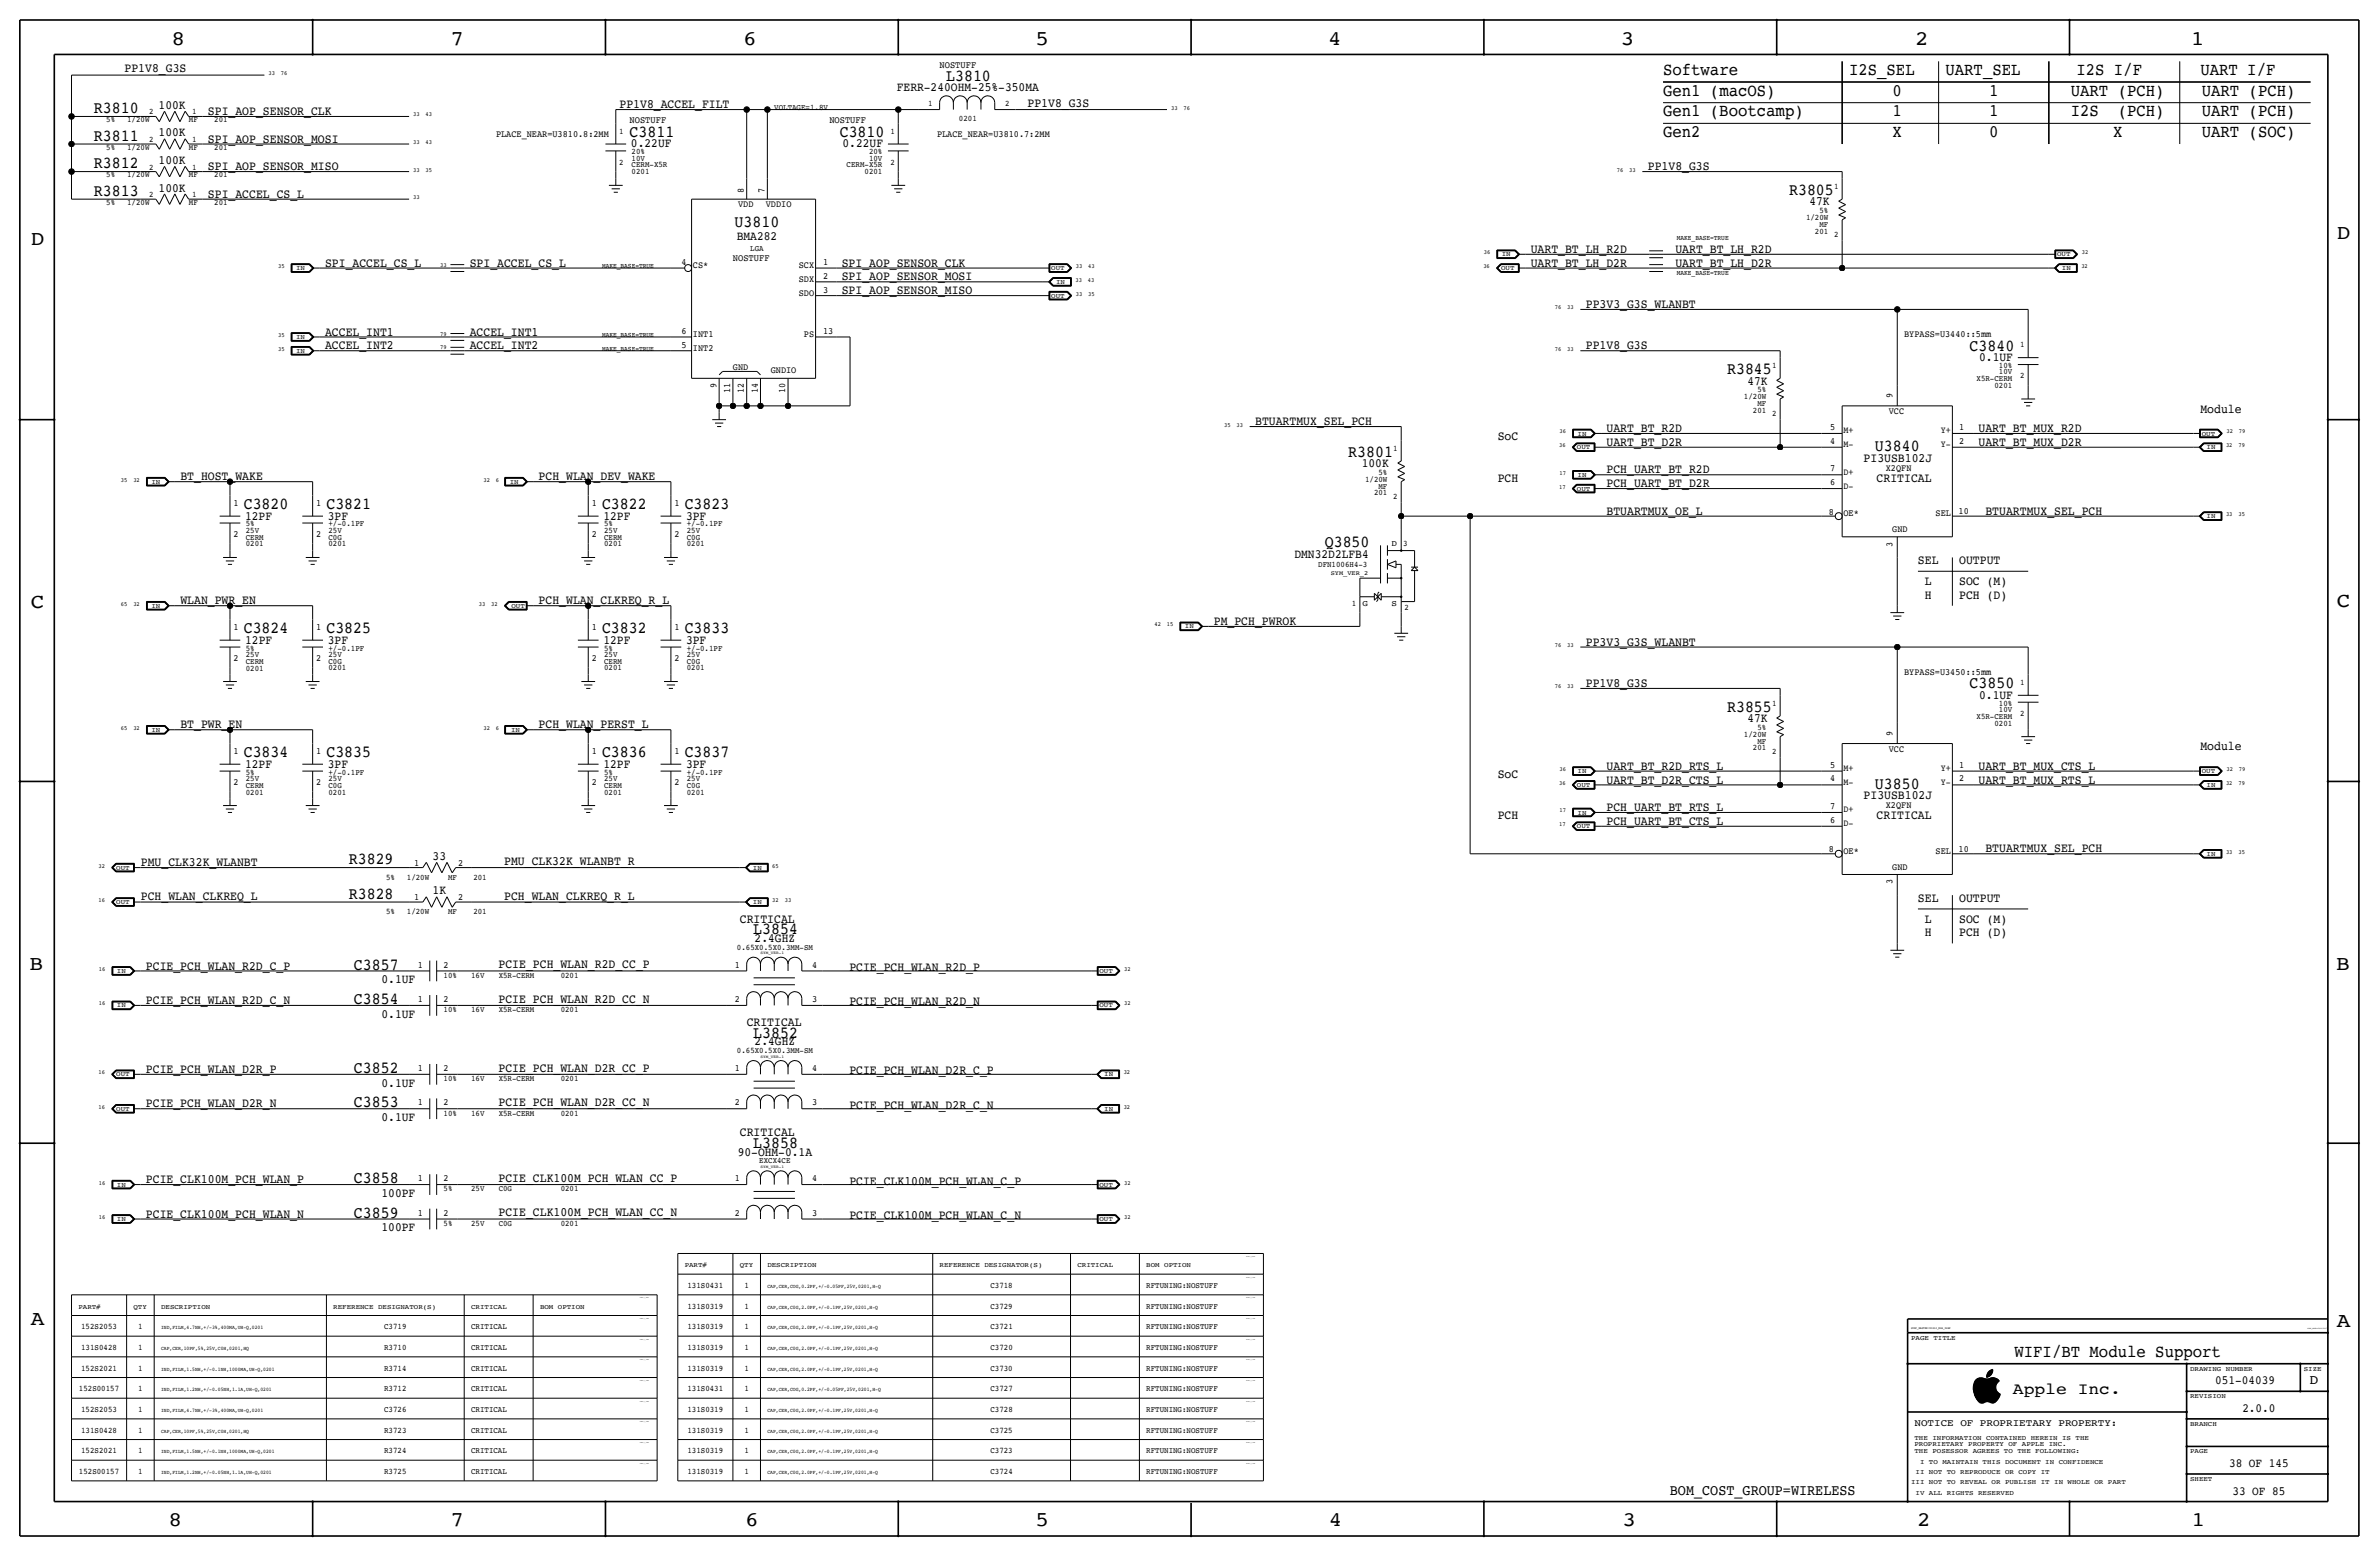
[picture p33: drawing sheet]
<svg xmlns="http://www.w3.org/2000/svg" width="877mm" height="574mm" viewBox="0 0 877 574" stroke-linecap="round" stroke-linejoin="round" font-family="sans-serif">
<defs><g id="words">
<g font-size="7.6">
<text x="63.2" y="16.5">8</text>
<text x="166.1" y="16.5">7</text>
<text x="274" y="16.5">6</text>
<text x="381.7" y="16.5">5</text>
<text x="489.7" y="16.5">4</text>
<text x="597.6" y="16.5">3</text>
<text x="706.1" y="16.5">2</text>
<text x="807.7" y="16.5">1</text>
<text x="861.5" y="88.1">D</text>
<text x="11.4" y="90.4">D</text>
<text x="11.4" y="224.3">C</text>
<text x="861.5" y="223.8">C</text>
<text x="10.8" y="357.6">B</text>
<text x="861.3" y="357.4">B</text>
<text x="11.3" y="488.4">A</text>
<text x="861.5" y="489.2">A</text>
<text x="62.2" y="562.6">8</text>
<text x="166" y="562.6">7</text>
<text x="274.8" y="562.6">6</text>
<text x="381.7" y="562.6">5</text>
<text x="489.9" y="562.6">4</text>
<text x="598.1" y="562.6">3</text>
<text x="706.8" y="562.6">2</text>
<text x="807.9" y="562.6">1</text>
</g>
<g font-size="6.5">
<text x="613.1" y="27.7">Software</text>
<text x="681.7" y="27.7">I2S_SEL</text>
<text x="717.2" y="27.7">UART_SEL</text>
<text x="765.5" y="27.7">I2S I/F</text>
<text x="811.2" y="27.7">UART I/F</text>
<text x="613.1" y="35.3">Gen1 (macOS)</text>
<text x="697.7" y="35.3">0</text>
<text x="733.3" y="35.3">1</text>
<text x="763.4" y="35.3">UART (PCH)</text>
<text x="811.7" y="35.3">UART (PCH)</text>
<text x="613.1" y="42.9">Gen1 (Bootcamp)</text>
<text x="697.7" y="42.9">1</text>
<text x="733.3" y="42.9">1</text>
<text x="763.4" y="42.9">I2S</text>
<text x="780.7" y="42.9">(PCH)</text>
<text x="811.7" y="42.9">UART (PCH)</text>
<text x="613.1" y="50.5">Gen2</text>
<text x="697.7" y="50.5">X</text>
<text x="733.3" y="50.5">0</text>
<text x="779" y="50.5">X</text>
<text x="811.7" y="50.5">UART (SOC)</text>
<text x="742.7" y="500.1">WIFI/BT Module Support</text>
</g>
<g font-size="6.2">
<text x="348.8" y="30">L3810</text>
<text x="34.6" y="41.7">R3810</text>
<text x="34.6" y="51.8">R3811</text>
<text x="232.1" y="50.5">C3811</text>
<text x="309.6" y="50.5">C3810</text>
<text x="34.6" y="62">R3812</text>
<text x="659.6" y="71.9">R3805</text>
<text x="34.6" y="72.1">R3813</text>
<text x="270.8" y="83.6">U3810</text>
<text x="726.1" y="129.3">C3840</text>
<text x="636.7" y="137.9">R3845</text>
<text x="691.2" y="166.4">U3840</text>
<text x="497" y="168.4">R3801</text>
<text x="89.9" y="187.7">C3820</text>
<text x="120.3" y="187.7">C3821</text>
<text x="221.9" y="187.7">C3822</text>
<text x="252.4" y="187.7">C3823</text>
<text x="488.4" y="201.7">Q3850</text>
<text x="89.9" y="233.4">C3824</text>
<text x="120.3" y="233.4">C3825</text>
<text x="221.9" y="233.4">C3832</text>
<text x="252.4" y="233.4">C3833</text>
<text x="726.1" y="253.7">C3850</text>
<text x="636.7" y="262.4">R3855</text>
<text x="89.9" y="279.1">C3834</text>
<text x="120.3" y="279.1">C3835</text>
<text x="221.9" y="279.1">C3836</text>
<text x="252.4" y="279.1">C3837</text>
<text x="691.2" y="290.8">U3850</text>
<text x="128.6" y="318.5">R3829</text>
<text x="128.6" y="331.2">R3828</text>
<text x="277.7" y="344.4">L3854</text>
<text x="130.5" y="357.4">C3857</text>
<text x="130.5" y="370.1">C3854</text>
<text x="277.7" y="382.5">L3852</text>
<text x="130.5" y="395.5">C3852</text>
<text x="130.5" y="408.2">C3853</text>
<text x="277.7" y="423.2">L3858</text>
<text x="130.5" y="436.1">C3858</text>
<text x="130.5" y="448.8">C3859</text>
</g>
<text font-size="6" x="742.1" y="513.9">Apple Inc.</text>
<text font-size="5.6" x="615.6" y="550.9">BOM_COST_GROUP=WIRELESS</text>
<text font-size="5" x="851.5" y="510.3">D</text>
<g font-size="4.7">
<text x="45.9" y="26.5">PP1V8_G3S</text>
<text x="330.6" y="33.5">FERR-240OHM-25%-350MA</text>
<text x="58.5" y="40.1">100K</text>
<text x="228.4" y="39.7">PP1V8_ACCEL_FILT</text>
<text x="378.8" y="39.5">PP1V8_G3S</text>
<text x="76.7" y="42.4">SPI_AOP_SENSOR_CLK</text>
<text x="58.5" y="50.3">100K</text>
<text x="76.7" y="52.6">SPI_AOP_SENSOR_MOSI</text>
<text x="232.6" y="54.4">0.22UF</text>
<text x="310.6" y="54.4">0.22UF</text>
<text x="58.5" y="60.5">100K</text>
<text x="76.7" y="62.7">SPI_AOP_SENSOR_MISO</text>
<text x="607.5" y="62.7">PP1V8_G3S</text>
<text x="58.5" y="70.6">100K</text>
<text x="76.7" y="72.9">SPI_ACCEL_CS_L</text>
<text x="667.1" y="75.7">47K</text>
<text x="271.6" y="88.6">BMA282</text>
<text x="564.3" y="93.2">UART_BT_LH_R2D</text>
<text x="617.7" y="93.2">UART_BT_LH_R2D</text>
<text x="119.8" y="98.3">SPI_ACCEL_CS_L</text>
<text x="173.2" y="98.3">SPI_ACCEL_CS_L</text>
<text x="310.3" y="98.3">SPI_AOP_SENSOR_CLK</text>
<text x="564.3" y="98.3">UART_BT_LH_D2R</text>
<text x="617.7" y="98.3">UART_BT_LH_D2R</text>
<text x="310.3" y="103.4">SPI_AOP_SENSOR_MOSI</text>
<text x="310.3" y="108.5">SPI_AOP_SENSOR_MISO</text>
<text x="584.7" y="113.5">PP3V3_G3S_WLANBT</text>
<text x="119.8" y="123.7">ACCEL_INT1</text>
<text x="173.2" y="123.7">ACCEL_INT1</text>
<text x="119.8" y="128.8">ACCEL_INT2</text>
<text x="173.2" y="128.8">ACCEL_INT2</text>
<text x="584.7" y="128.8">PP1V8_G3S</text>
<text x="729.7" y="133.1">0.1UF</text>
<text x="644.2" y="141.7">47K</text>
<text x="811.2" y="152.1">Module</text>
<text x="462.7" y="156.7">BTUARTMUX_SEL_PCH</text>
<text x="592.3" y="159.3">UART_BT_R2D</text>
<text x="729.4" y="159.3">UART_BT_MUX_R2D</text>
<text x="552.1" y="162.3">SoC</text>
<text x="592.3" y="164.3">UART_BT_D2R</text>
<text x="729.4" y="164.3">UART_BT_MUX_D2R</text>
<text x="502" y="172.2">100K</text>
<text x="687" y="170.2">PI3USB102J</text>
<text x="66.5" y="177">BT_HOST_WAKE</text>
<text x="198.6" y="177">PCH_WLAN_DEV_WAKE</text>
<text x="552.1" y="177.5">PCH</text>
<text x="592.3" y="179.6">PCH_UART_BT_D2R</text>
<text x="592.3" y="174.5">PCH_UART_BT_R2D</text>
<text x="691.9" y="177.5">CRITICAL</text>
<text x="90.4" y="191.5">12PF</text>
<text x="120.9" y="191.5">3PF</text>
<text x="222.5" y="191.5">12PF</text>
<text x="252.9" y="191.5">3PF</text>
<text x="592.3" y="189.7">BTUARTMUX_OE_L</text>
<text x="732" y="189.7">BTUARTMUX_SEL_PCH</text>
<text x="477.2" y="205.7">DMN32D2LFB4</text>
<text x="707.1" y="208">SEL</text>
<text x="722.3" y="208">OUTPUT</text>
<text x="709.6" y="215.6">L</text>
<text x="722.3" y="215.6">SOC (M)</text>
<text x="709.6" y="220.7">H</text>
<text x="722.3" y="220.7">PCH (D)</text>
<text x="66.5" y="222.8">WLAN_PWR_EN</text>
<text x="198.6" y="222.8">PCH_WLAN_CLKREQ_R_L</text>
<text x="447.5" y="230.4">PM_PCH_PWROK</text>
<text x="90.4" y="237.2">12PF</text>
<text x="120.9" y="237.2">3PF</text>
<text x="222.5" y="237.2">12PF</text>
<text x="252.9" y="237.2">3PF</text>
<text x="584.7" y="238">PP3V3_G3S_WLANBT</text>
<text x="584.7" y="253.2">PP1V8_G3S</text>
<text x="729.7" y="257.6">0.1UF</text>
<text x="66.5" y="268.5">BT_PWR_EN</text>
<text x="198.6" y="268.5">PCH_WLAN_PERST_L</text>
<text x="644.2" y="266.2">47K</text>
<text x="811.2" y="276.6">Module</text>
<text x="90.4" y="283">12PF</text>
<text x="120.9" y="283">3PF</text>
<text x="222.5" y="283">12PF</text>
<text x="252.9" y="283">3PF</text>
<text x="552.1" y="286.8">SoC</text>
<text x="592.3" y="283.7">UART_BT_R2D_RTS_L</text>
<text x="729.4" y="283.7">UART_BT_MUX_CTS_L</text>
<text x="592.3" y="288.8">UART_BT_D2R_CTS_L</text>
<text x="729.4" y="288.8">UART_BT_MUX_RTS_L</text>
<text x="592.3" y="299">PCH_UART_BT_RTS_L</text>
<text x="687" y="294.6">PI3USB102J</text>
<text x="552.1" y="302">PCH</text>
<text x="592.3" y="304">PCH_UART_BT_CTS_L</text>
<text x="691.9" y="302">CRITICAL</text>
<text x="159.5" y="317">33</text>
<text x="732" y="314.2">BTUARTMUX_SEL_PCH</text>
<text x="51.9" y="319.2">PMU_CLK32K_WLANBT</text>
<text x="185.9" y="319">PMU_CLK32K_WLANBT_R</text>
<text x="159.5" y="329.7">1K</text>
<text x="51.9" y="331.9">PCH_WLAN_CLKREQ_L</text>
<text x="185.9" y="331.7">PCH_WLAN_CLKREQ_R_L</text>
<text x="707.1" y="332.5">SEL</text>
<text x="722.3" y="332.5">OUTPUT</text>
<text x="272.7" y="340.1">CRITICAL</text>
<text x="709.6" y="340.1">L</text>
<text x="722.3" y="340.1">SOC (M)</text>
<text x="278.2" y="347.2">2.4GHZ</text>
<text x="709.6" y="345.2">H</text>
<text x="722.3" y="345.2">PCH (D)</text>
<text x="53.8" y="357.4">PCIE_PCH_WLAN_R2D_C_P</text>
<text x="183.8" y="356.9">PCIE_PCH_WLAN_R2D_CC_P</text>
<text x="313.1" y="357.9">PCIE_PCH_WLAN_R2D_P</text>
<text x="140.7" y="362.5">0.1UF</text>
<text x="53.8" y="370.1">PCIE_PCH_WLAN_R2D_C_N</text>
<text x="183.8" y="369.6">PCIE_PCH_WLAN_R2D_CC_N</text>
<text x="313.1" y="370.6">PCIE_PCH_WLAN_R2D_N</text>
<text x="140.7" y="375.2">0.1UF</text>
<text x="275.3" y="378.2">CRITICAL</text>
<text x="278.2" y="385.3">2.4GHZ</text>
<text x="53.8" y="395.5">PCIE_PCH_WLAN_D2R_P</text>
<text x="183.8" y="395">PCIE_PCH_WLAN_D2R_CC_P</text>
<text x="313.1" y="396">PCIE_PCH_WLAN_D2R_C_P</text>
<text x="140.7" y="400.6">0.1UF</text>
<text x="183.8" y="407.7">PCIE_PCH_WLAN_D2R_CC_N</text>
<text x="53.8" y="408.2">PCIE_PCH_WLAN_D2R_N</text>
<text x="140.7" y="413.3">0.1UF</text>
<text x="313.1" y="408.7">PCIE_PCH_WLAN_D2R_C_N</text>
<text x="272.7" y="418.8">CRITICAL</text>
<text x="272" y="426">90-OHM-0.1A</text>
<text x="53.8" y="436.1">PCIE_CLK100M_PCH_WLAN_P</text>
<text x="183.8" y="435.7">PCIE_CLK100M_PCH_WLAN_CC_P</text>
<text x="313.1" y="436.6">PCIE_CLK100M_PCH_WLAN_C_P</text>
<text x="140.7" y="441.2">100PF</text>
<text x="53.8" y="448.8">PCIE_CLK100M_PCH_WLAN_N</text>
<text x="183.8" y="448.4">PCIE_CLK100M_PCH_WLAN_CC_N</text>
<text x="313.1" y="449.3">PCIE_CLK100M_PCH_WLAN_C_N</text>
<text x="140.7" y="453.9">100PF</text>
</g>
<g font-size="4.6">
<text x="816.7" y="510.3">051-04039</text>
<text x="826.7" y="520.4">2.0.0</text>
<text x="821.8" y="540.8">38 OF 145</text>
<text x="823" y="550.9">33 OF 85</text>
</g>
<text font-size="3.7" x="705.8" y="525.5">NOTICE OF PROPRIETARY PROPERTY:</text>
<g font-size="3.6">
<text x="346.4" y="25.1">NOSTUFF</text>
<text x="232.1" y="45.5">NOSTUFF</text>
<text x="305.8" y="45.5">NOSTUFF</text>
<text x="270.2" y="96.3">NOSTUFF</text>
</g>
<g font-size="3.5">
<text x="182.9" y="50.5">PLACE_NEAR=U3810.8:2MM</text>
<text x="345.4" y="50.5">PLACE_NEAR=U3810.7:2MM</text>
<text x="274.3" y="71.1" transform="rotate(-90 274.3 71.1)">8</text>
<text x="281.9" y="71.1" transform="rotate(-90 281.9 71.1)">7</text>
<text x="272.2" y="76.5">VDD</text>
<text x="282.3" y="76.5">VDDIO</text>
<text x="251.3" y="97.8">4</text>
<text x="255.5" y="98.8">CS*</text>
<text x="294.5" y="98.8">SCX</text>
<text x="303.5" y="97.8">1</text>
<text x="294.5" y="103.9">SDX</text>
<text x="303.5" y="102.9">2</text>
<text x="303.5" y="108">3</text>
<text x="294.5" y="109">SDO</text>
<text x="251.3" y="123.2">6</text>
<text x="255.5" y="124.2">INT1</text>
<text x="296.4" y="124.2">PS</text>
<text x="303.5" y="123.2">13</text>
<text x="702" y="124.2">BYPASS=U3440::5mm</text>
<text x="251.3" y="128.3">5</text>
<text x="255.5" y="129.3">INT2</text>
<text x="270.2" y="136.4">GND</text>
<text x="284.2" y="137.7">GNDIO</text>
<text x="264.1" y="143.1" transform="rotate(-90 264.1 143.1)">9</text>
<text x="269.2" y="145" transform="rotate(-90 269.2 145)">11</text>
<text x="274.3" y="145" transform="rotate(-90 274.3 145)">12</text>
<text x="279.4" y="145" transform="rotate(-90 279.4 145)">14</text>
<text x="289.5" y="145" transform="rotate(-90 289.5 145)">10</text>
<text x="697.7" y="146.8" transform="rotate(-90 697.7 146.8)">9</text>
<text x="696.3" y="152.7">VCC</text>
<text x="674.7" y="158.5">5</text>
<text x="679.7" y="159.8">M+</text>
<text x="715.6" y="159.8">Y+</text>
<text x="722.3" y="158.5">1</text>
<text x="674.7" y="163.6">4</text>
<text x="679.7" y="164.8">M-</text>
<text x="715.6" y="164.8">Y-</text>
<text x="722.3" y="163.6">2</text>
<text x="674.7" y="173.7">7</text>
<text x="695.2" y="173.5">X2QFN</text>
<text x="674.7" y="178.8">6</text>
<text x="679.7" y="175">D+</text>
<text x="679.7" y="180.1">D-</text>
<text x="86.1" y="186.4">1</text>
<text x="116.5" y="186.4">1</text>
<text x="218.1" y="186.4">1</text>
<text x="248.6" y="186.4">1</text>
<text x="674.2" y="189.7">8</text>
<text x="679.7" y="190.2">OE*</text>
<text x="713.6" y="190.2">SEL</text>
<text x="722.1" y="189.5">10</text>
<text x="86.1" y="197.9">2</text>
<text x="116.5" y="197.9">2</text>
<text x="218.1" y="197.9">2</text>
<text x="248.6" y="197.9">2</text>
<text x="697.6" y="196.1">GND</text>
<text x="697.7" y="201.5" transform="rotate(-90 697.7 201.5)">3</text>
<text x="86.1" y="232.2">1</text>
<text x="116.5" y="232.2">1</text>
<text x="218.1" y="232.2">1</text>
<text x="248.6" y="232.2">1</text>
<text x="86.1" y="243.6">2</text>
<text x="116.5" y="243.6">2</text>
<text x="218.1" y="243.6">2</text>
<text x="248.6" y="243.6">2</text>
<text x="702" y="248.7">BYPASS=U3450::5mm</text>
<text x="697.7" y="271.3" transform="rotate(-90 697.7 271.3)">9</text>
<text x="86.1" y="277.9">1</text>
<text x="116.5" y="277.9">1</text>
<text x="218.1" y="277.9">1</text>
<text x="248.6" y="277.9">1</text>
<text x="696.3" y="277.1">VCC</text>
<text x="674.7" y="283">5</text>
<text x="679.7" y="284.2">M+</text>
<text x="715.6" y="284.2">Y+</text>
<text x="722.3" y="283">1</text>
<text x="86.1" y="289.3">2</text>
<text x="116.5" y="289.3">2</text>
<text x="218.1" y="289.3">2</text>
<text x="248.6" y="289.3">2</text>
<text x="674.7" y="288">4</text>
<text x="679.7" y="289.3">M-</text>
<text x="715.6" y="289.3">Y-</text>
<text x="722.3" y="288">2</text>
<text x="674.7" y="298.2">7</text>
<text x="679.7" y="299.5">D+</text>
<text x="695.2" y="297.9">X2QFN</text>
<text x="674.7" y="303.3">6</text>
<text x="679.7" y="304.5">D-</text>
<text x="674.2" y="314.2">8</text>
<text x="679.7" y="314.7">OE*</text>
<text x="713.6" y="314.7">SEL</text>
<text x="722.1" y="313.9">10</text>
<text x="152.7" y="319">1</text>
<text x="168.9" y="319">2</text>
<text x="697.6" y="320.5">GND</text>
<text x="697.7" y="326" transform="rotate(-90 697.7 326)">3</text>
<text x="152.7" y="331.7">1</text>
<text x="168.9" y="331.7">2</text>
<text x="154" y="356.6">1</text>
<text x="163.5" y="356.6">2</text>
<text x="270.9" y="356.6">1</text>
<text x="299.4" y="356.6">4</text>
<text x="154" y="369.3">1</text>
<text x="163.5" y="369.3">2</text>
<text x="270.9" y="369.3">2</text>
<text x="299.4" y="369.3">3</text>
<text x="154" y="394.7">1</text>
<text x="163.5" y="394.7">2</text>
<text x="270.9" y="394.7">1</text>
<text x="299.4" y="394.7">4</text>
<text x="154" y="407.4">1</text>
<text x="163.5" y="407.4">2</text>
<text x="270.9" y="407.4">2</text>
<text x="299.4" y="407.4">3</text>
<text x="154" y="435.4">1</text>
<text x="163.5" y="435.4">2</text>
<text x="270.9" y="435.4">1</text>
<text x="299.4" y="435.4">4</text>
<text x="154" y="448.1">1</text>
<text x="163.5" y="448.1">2</text>
<text x="270.9" y="448.1">2</text>
<text x="299.4" y="448.1">3</text>
</g>
<g font-size="3.1">
<text x="285.4" y="40.4">VOLTAGE=1.8V</text>
<text x="342.2" y="39.1">1</text>
<text x="370.5" y="39.1">2</text>
<text x="39.2" y="45">5%</text>
<text x="46.9" y="45">1/20W</text>
<text x="54.9" y="42.2">2</text>
<text x="69.7" y="45">MF</text>
<text x="70.8" y="42.2">1</text>
<text x="79" y="45">201</text>
<text x="353.5" y="44.5">0201</text>
<text x="54.9" y="52.3">2</text>
<text x="70.8" y="52.3">1</text>
<text x="228.3" y="49.3">1</text>
<text x="328.2" y="49.3">1</text>
<text x="39.2" y="55.1">5%</text>
<text x="46.9" y="55.1">1/20W</text>
<text x="69.7" y="55.1">MF</text>
<text x="79" y="55.1">201</text>
<text x="232.9" y="56.9">20%</text>
<text x="232.9" y="59.2">10V</text>
<text x="320.4" y="56.9">20%</text>
<text x="320.4" y="59.2">10V</text>
<text x="39.2" y="65.3">5%</text>
<text x="46.9" y="65.3">1/20W</text>
<text x="54.9" y="62.5">2</text>
<text x="69.7" y="65.3">MF</text>
<text x="70.8" y="62.5">1</text>
<text x="79" y="65.3">201</text>
<text x="228.3" y="60.7">2</text>
<text x="232.9" y="61.7">CERM-X5R</text>
<text x="232.9" y="64.3">0201</text>
<text x="312.1" y="61.7">CERM-X5R</text>
<text x="318.7" y="64.3">0201</text>
<text x="328.2" y="60.7">2</text>
<text x="676.2" y="69.6">1</text>
<text x="39.2" y="75.4">5%</text>
<text x="46.9" y="75.4">1/20W</text>
<text x="54.9" y="72.6">2</text>
<text x="69.7" y="75.4">MF</text>
<text x="70.8" y="72.6">1</text>
<text x="79" y="75.4">201</text>
<text x="665.8" y="81">1/20W</text>
<text x="670.8" y="83.6">MF</text>
<text x="670.8" y="78.5">5%</text>
<text x="669.1" y="86.1">201</text>
<text x="676.2" y="87.4">2</text>
<text x="276.6" y="92.5">LGA</text>
<text x="744.8" y="128">1</text>
<text x="653.4" y="135.6">1</text>
<text x="736.9" y="137.9">10V</text>
<text x="736.9" y="135.6">10%</text>
<text x="728.7" y="140.5">X5R-CERM</text>
<text x="735.3" y="143">0201</text>
<text x="744.8" y="139.4">2</text>
<text x="643" y="147.1">1/20W</text>
<text x="647.9" y="144.5">5%</text>
<text x="647.9" y="149.6">MF</text>
<text x="646.3" y="152.1">201</text>
<text x="653.4" y="153.4">2</text>
<text x="513.7" y="166.1">1</text>
<text x="503.3" y="177.5">1/20W</text>
<text x="508.2" y="175">5%</text>
<text x="506.6" y="182.6">201</text>
<text x="508.2" y="180.1">MF</text>
<text x="513.7" y="183.9">2</text>
<text x="90.6" y="194.1">5%</text>
<text x="90.6" y="196.3">25V</text>
<text x="121.1" y="194.1">+/-0.1PF</text>
<text x="121.1" y="196.3">25V</text>
<text x="222.7" y="194.1">5%</text>
<text x="222.7" y="196.3">25V</text>
<text x="253.2" y="194.1">+/-0.1PF</text>
<text x="253.2" y="196.3">25V</text>
<text x="90.6" y="198.9">CERM</text>
<text x="90.6" y="201.4">0201</text>
<text x="121.1" y="198.9">C0G</text>
<text x="121.1" y="201.4">0201</text>
<text x="222.7" y="198.9">CERM</text>
<text x="222.7" y="201.4">0201</text>
<text x="253.2" y="198.9">C0G</text>
<text x="253.2" y="201.4">0201</text>
<text x="513" y="201.4">D</text>
<text x="517.3" y="201.2">3</text>
<text x="486" y="209">DFN1006H4-3</text>
<text x="498.4" y="223.3">1</text>
<text x="502.4" y="223.5">G</text>
<text x="513" y="223.5">S</text>
<text x="517.9" y="224.8">2</text>
<text x="90.6" y="239.8">5%</text>
<text x="121.1" y="239.8">+/-0.1PF</text>
<text x="222.7" y="239.8">5%</text>
<text x="253.2" y="239.8">+/-0.1PF</text>
<text x="90.6" y="242.1">25V</text>
<text x="90.6" y="244.6">CERM</text>
<text x="121.1" y="242.1">25V</text>
<text x="121.1" y="244.6">C0G</text>
<text x="222.7" y="244.6">CERM</text>
<text x="222.7" y="242.1">25V</text>
<text x="253.2" y="244.6">C0G</text>
<text x="253.2" y="242.1">25V</text>
<text x="90.6" y="247.1">0201</text>
<text x="121.1" y="247.1">0201</text>
<text x="222.7" y="247.1">0201</text>
<text x="253.2" y="247.1">0201</text>
<text x="744.8" y="252.5">1</text>
<text x="653.4" y="260.1">1</text>
<text x="736.9" y="262.4">10V</text>
<text x="736.9" y="260.1">10%</text>
<text x="744.8" y="263.9">2</text>
<text x="647.9" y="269">5%</text>
<text x="728.7" y="264.9">X5R-CERM</text>
<text x="735.3" y="267.5">0201</text>
<text x="643" y="271.5">1/20W</text>
<text x="647.9" y="274.1">MF</text>
<text x="646.3" y="276.6">201</text>
<text x="653.4" y="277.9">2</text>
<text x="90.6" y="287.8">25V</text>
<text x="90.6" y="285.5">5%</text>
<text x="121.1" y="287.8">25V</text>
<text x="121.1" y="285.5">+/-0.1PF</text>
<text x="222.7" y="287.8">25V</text>
<text x="222.7" y="285.5">5%</text>
<text x="253.2" y="287.8">25V</text>
<text x="253.2" y="285.5">+/-0.1PF</text>
<text x="90.6" y="292.9">0201</text>
<text x="90.6" y="290.3">CERM</text>
<text x="121.1" y="292.9">0201</text>
<text x="121.1" y="290.3">C0G</text>
<text x="222.7" y="292.9">0201</text>
<text x="222.7" y="290.3">CERM</text>
<text x="253.2" y="292.9">0201</text>
<text x="253.2" y="290.3">C0G</text>
<text x="142.3" y="324.4">5%</text>
<text x="150" y="324.4">1/20W</text>
<text x="165.2" y="324.4">MF</text>
<text x="174.5" y="324.4">201</text>
<text x="142.3" y="337.1">5%</text>
<text x="150" y="337.1">1/20W</text>
<text x="165.2" y="337.1">MF</text>
<text x="174.5" y="337.1">201</text>
<text x="271.7" y="350">0.65X0.5X0.3MM-SM</text>
<text x="163.5" y="360.4">10%</text>
<text x="173.7" y="360.4">16V</text>
<text x="183.8" y="360.4">X5R-CERM</text>
<text x="206.7" y="360.4">0201</text>
<text x="163.5" y="373.1">10%</text>
<text x="173.7" y="373.1">16V</text>
<text x="183.8" y="373.1">X5R-CERM</text>
<text x="206.7" y="373.1">0201</text>
<text x="271.7" y="388.1">0.65X0.5X0.3MM-SM</text>
<text x="163.5" y="398.5">10%</text>
<text x="173.7" y="398.5">16V</text>
<text x="183.8" y="398.5">X5R-CERM</text>
<text x="206.7" y="398.5">0201</text>
<text x="163.5" y="411.2">10%</text>
<text x="173.7" y="411.2">16V</text>
<text x="183.8" y="411.2">X5R-CERM</text>
<text x="206.7" y="411.2">0201</text>
<text x="279.9" y="428.8">EXCX4CE</text>
<text x="163.5" y="439.2">5%</text>
<text x="173.7" y="439.2">25V</text>
<text x="183.8" y="439.2">C0G</text>
<text x="206.7" y="439.2">0201</text>
<text x="163.5" y="451.9">5%</text>
<text x="173.7" y="451.9">25V</text>
<text x="183.8" y="451.9">C0G</text>
<text x="206.7" y="451.9">0201</text>
<text x="253.4" y="474.7">131S0431</text>
<text x="274.5" y="474.7">1</text>
<text x="365.1" y="474.7">C3718</text>
<text x="422.6" y="474.7">RFTUNING:NOSTUFF</text>
<text x="253.4" y="482.3">131S0319</text>
<text x="274.5" y="482.3">1</text>
<text x="365.1" y="482.3">C3729</text>
<text x="422.6" y="482.3">RFTUNING:NOSTUFF</text>
<text x="29.9" y="490">152S2053</text>
<text x="50.9" y="490">1</text>
<text x="141.6" y="490">C3719</text>
<text x="173.7" y="490">CRITICAL</text>
<text x="253.4" y="490">131S0319</text>
<text x="274.5" y="490">1</text>
<text x="365.1" y="490">C3721</text>
<text x="422.6" y="490">RFTUNING:NOSTUFF</text>
<text x="29.9" y="497.6">131S0428</text>
<text x="50.9" y="497.6">1</text>
<text x="141.6" y="497.6">R3710</text>
<text x="173.7" y="497.6">CRITICAL</text>
<text x="253.4" y="497.6">131S0319</text>
<text x="274.5" y="497.6">1</text>
<text x="365.1" y="497.6">C3720</text>
<text x="422.6" y="497.6">RFTUNING:NOSTUFF</text>
<text x="29.9" y="505.2">152S2021</text>
<text x="50.9" y="505.2">1</text>
<text x="141.6" y="505.2">R3714</text>
<text x="173.7" y="505.2">CRITICAL</text>
<text x="253.4" y="505.2">131S0319</text>
<text x="274.5" y="505.2">1</text>
<text x="365.1" y="505.2">C3730</text>
<text x="422.6" y="505.2">RFTUNING:NOSTUFF</text>
<text x="29.1" y="512.8">152S00157</text>
<text x="50.9" y="512.8">1</text>
<text x="141.6" y="512.8">R3712</text>
<text x="173.7" y="512.8">CRITICAL</text>
<text x="253.4" y="512.8">131S0431</text>
<text x="274.5" y="512.8">1</text>
<text x="365.1" y="512.8">C3727</text>
<text x="422.6" y="512.8">RFTUNING:NOSTUFF</text>
<text x="29.9" y="520.4">152S2053</text>
<text x="50.9" y="520.4">1</text>
<text x="141.6" y="520.4">C3726</text>
<text x="173.7" y="520.4">CRITICAL</text>
<text x="253.4" y="520.4">131S0319</text>
<text x="274.5" y="520.4">1</text>
<text x="365.1" y="520.4">C3728</text>
<text x="422.6" y="520.4">RFTUNING:NOSTUFF</text>
<text x="29.9" y="528.1">131S0428</text>
<text x="50.9" y="528.1">1</text>
<text x="141.6" y="528.1">R3723</text>
<text x="173.7" y="528.1">CRITICAL</text>
<text x="253.4" y="528.1">131S0319</text>
<text x="274.5" y="528.1">1</text>
<text x="365.1" y="528.1">C3725</text>
<text x="422.6" y="528.1">RFTUNING:NOSTUFF</text>
<text x="29.9" y="535.7">152S2021</text>
<text x="50.9" y="535.7">1</text>
<text x="141.6" y="535.7">R3724</text>
<text x="173.7" y="535.7">CRITICAL</text>
<text x="253.4" y="535.7">131S0319</text>
<text x="274.5" y="535.7">1</text>
<text x="365.1" y="535.7">C3723</text>
<text x="422.6" y="535.7">RFTUNING:NOSTUFF</text>
<text x="29.1" y="543.3">152S00157</text>
<text x="50.9" y="543.3">1</text>
<text x="141.6" y="543.3">R3725</text>
<text x="173.7" y="543.3">CRITICAL</text>
<text x="253.4" y="543.3">131S0319</text>
<text x="274.5" y="543.3">1</text>
<text x="365.1" y="543.3">C3724</text>
<text x="422.6" y="543.3">RFTUNING:NOSTUFF</text>
</g>
<g font-size="2.6">
<text x="618.2" y="88.6">MAKE_BASE=TRUE</text>
<text x="221.9" y="98.8">MAKE_BASE=TRUE</text>
<text x="618.2" y="101.3">MAKE_BASE=TRUE</text>
<text x="221.9" y="124.2">MAKE_BASE=TRUE</text>
<text x="221.9" y="129.3">MAKE_BASE=TRUE</text>
</g>
<g font-size="2.5">
<text x="553.7" y="94.5">IN</text>
<text x="758.4" y="94.5">OUT</text>
<text x="109.2" y="99.6">IN</text>
<text x="387.6" y="99.6">OUT</text>
<text x="553.4" y="99.6">OUT</text>
<text x="760.2" y="99.6">IN</text>
<text x="389.3" y="104.6">IN</text>
<text x="387.6" y="109.7">OUT</text>
<text x="109.2" y="125">IN</text>
<text x="109.2" y="130">IN</text>
<text x="581.6" y="160.5">IN</text>
<text x="811.7" y="160.5">OUT</text>
<text x="581.4" y="165.6">OUT</text>
<text x="813.5" y="165.6">IN</text>
<text x="55.8" y="178.3">IN</text>
<text x="187.9" y="178.3">IN</text>
<text x="581.6" y="175.8">IN</text>
<text x="581.4" y="180.8">OUT</text>
<text x="813.5" y="191">IN</text>
<text x="55.8" y="224">IN</text>
<text x="188.5" y="224">OUT</text>
<text x="436.8" y="231.6">IN</text>
<text x="55.8" y="269.7">IN</text>
<text x="188.4" y="269.7">IN</text>
<text x="581.6" y="285">IN</text>
<text x="811.7" y="285">OUT</text>
<text x="581.4" y="290.1">OUT</text>
<text x="813.5" y="290.1">IN</text>
<text x="581.4" y="305.3">OUT</text>
<text x="581.6" y="300.2">IN</text>
<text x="813.5" y="315.5">IN</text>
<text x="42.9" y="320.5">OUT</text>
<text x="277.6" y="320.5">IN</text>
<text x="42.9" y="333.2">OUT</text>
<text x="277.6" y="333.2">IN</text>
<text x="43.1" y="358.6">IN</text>
<text x="405.3" y="358.6">OUT</text>
<text x="43.1" y="371.3">IN</text>
<text x="405.3" y="371.3">OUT</text>
<text x="42.9" y="396.7">OUT</text>
<text x="407.1" y="396.7">IN</text>
<text x="42.9" y="409.4">OUT</text>
<text x="407.1" y="409.4">IN</text>
<text x="43.1" y="437.4">IN</text>
<text x="405.3" y="437.4">OUT</text>
<text x="43.1" y="450.1">IN</text>
<text x="405.3" y="450.1">OUT</text>
<text x="252.4" y="467.1">PART#</text>
<text x="272.7" y="467.1">QTY</text>
<text x="282.9" y="467.1">DESCRIPTION</text>
<text x="346.4" y="467.1">REFERENCE DESIGNATOR(S)</text>
<text x="397.2" y="467.1">CRITICAL</text>
<text x="422.6" y="467.1">BOM OPTION</text>
<text x="28.9" y="482.3">PART#</text>
<text x="49.2" y="482.3">QTY</text>
<text x="59.4" y="482.3">DESCRIPTION</text>
<text x="122.9" y="482.3">REFERENCE DESIGNATOR(S)</text>
<text x="173.7" y="482.3">CRITICAL</text>
<text x="199.1" y="482.3">BOM OPTION</text>
<text x="704.5" y="493.8">PAGE TITLE</text>
<text x="807.4" y="505.2">DRAWING NUMBER</text>
<text x="849.3" y="505.2">SIZE</text>
<text x="807.4" y="515.4">REVISION</text>
<text x="807.4" y="525.5">BRANCH</text>
<text x="705.8" y="533.1">PROPRIETARY PROPERTY OF APPLE INC.</text>
<text x="705.8" y="530.6">THE INFORMATION CONTAINED HEREIN IS THE</text>
<text x="705.8" y="535.7">THE POSESSOR AGREES TO THE FOLLOWING:</text>
<text x="707.8" y="539.5">I TO MAINTAIN THIS DOCUMENT IN CONFIDENCE</text>
<text x="807.4" y="535.7">PAGE</text>
<text x="706.2" y="543.3">II NOT TO REPRODUCE OR COPY IT</text>
<text x="807.4" y="545.8">SHEET</text>
<text x="704.5" y="547.1">III NOT TO REVEAL OR PUBLISH IT IN WHOLE OR PART</text>
<text x="706.2" y="550.9">IV ALL RIGHTS RESERVED</text>
</g>
<g font-size="2.3">
<text x="99" y="27.7">33</text>
<text x="103.6" y="27.7">76</text>
<text x="431.7" y="40.4">33</text>
<text x="436.3" y="40.4">76</text>
<text x="152.3" y="42.9">33</text>
<text x="156.9" y="42.9">43</text>
<text x="152.3" y="53.1">33</text>
<text x="156.9" y="53.1">43</text>
<text x="152.3" y="63.2">33</text>
<text x="156.9" y="63.2">35</text>
<text x="596.1" y="63.2">76</text>
<text x="600.7" y="63.2">33</text>
<text x="152.3" y="73.4">33</text>
<text x="547" y="93.7">36</text>
<text x="767.5" y="93.7">32</text>
<text x="102.5" y="98.8">35</text>
<text x="162.3" y="98.3">33</text>
<text x="396.6" y="98.8">33</text>
<text x="401.2" y="98.8">43</text>
<text x="546.9" y="98.8">36</text>
<text x="767.3" y="98.8">32</text>
<text x="396.5" y="103.9">33</text>
<text x="401.1" y="103.9">43</text>
<text x="396.6" y="109">33</text>
<text x="401.2" y="109">35</text>
<text x="573.2" y="114">76</text>
<text x="577.8" y="114">33</text>
<text x="102.5" y="124.2">35</text>
<text x="162.3" y="123.7">79</text>
<text x="102.5" y="129.3">35</text>
<text x="162.3" y="128.8">79</text>
<text x="573.2" y="129.3">76</text>
<text x="577.8" y="129.3">33</text>
<text x="451.3" y="157.2">35</text>
<text x="455.9" y="157.2">33</text>
<text x="575" y="159.8">36</text>
<text x="820.8" y="159.8">32</text>
<text x="825.4" y="159.8">79</text>
<text x="574.8" y="164.8">36</text>
<text x="820.7" y="164.8">32</text>
<text x="825.2" y="164.8">79</text>
<text x="44.6" y="177.5">35</text>
<text x="49.2" y="177.5">32</text>
<text x="178.3" y="177.5">32</text>
<text x="182.8" y="177.5">6</text>
<text x="575" y="175">17</text>
<text x="574.8" y="180.1">17</text>
<text x="820.7" y="190.2">33</text>
<text x="825.2" y="190.2">35</text>
<text x="490.6" y="211.8">SYM_VER_2</text>
<text x="44.6" y="223.3">65</text>
<text x="49.2" y="223.3">32</text>
<text x="176.5" y="223.3">33</text>
<text x="181.1" y="223.3">32</text>
<text x="425.6" y="230.9">42</text>
<text x="430.2" y="230.9">15</text>
<text x="573.2" y="238.5">76</text>
<text x="577.8" y="238.5">33</text>
<text x="573.2" y="253.7">76</text>
<text x="577.8" y="253.7">33</text>
<text x="44.6" y="269">65</text>
<text x="49.2" y="269">32</text>
<text x="178.3" y="269">32</text>
<text x="182.8" y="269">6</text>
<text x="575" y="284.2">36</text>
<text x="820.8" y="284.2">32</text>
<text x="825.4" y="284.2">79</text>
<text x="574.8" y="289.3">36</text>
<text x="820.7" y="289.3">32</text>
<text x="825.2" y="289.3">79</text>
<text x="575" y="299.5">17</text>
<text x="574.8" y="304.5">17</text>
<text x="820.7" y="314.7">33</text>
<text x="825.2" y="314.7">35</text>
<text x="36.3" y="319.8">32</text>
<text x="284.7" y="319.8">65</text>
<text x="36.3" y="332.5">16</text>
<text x="284.7" y="332.5">32</text>
<text x="289.3" y="332.5">33</text>
<text x="36.5" y="357.9">16</text>
<text x="414.4" y="357.9">32</text>
<text x="36.5" y="370.6">16</text>
<text x="414.4" y="370.6">32</text>
<text x="36.3" y="396">16</text>
<text x="414.3" y="396">32</text>
<text x="36.3" y="408.7">16</text>
<text x="414.3" y="408.7">32</text>
<text x="36.5" y="436.6">16</text>
<text x="414.4" y="436.6">32</text>
<text x="36.5" y="449.3">16</text>
<text x="414.4" y="449.3">32</text>
</g>
<g font-size="2">
<text x="282.9" y="474.7">CAP,CER,COG,0.2PF,+/-0.05PF,25V,0201,H-Q</text>
<text x="282.9" y="482.3">CAP,CER,C0G,2.0PF,+/-0.1PF,25V,0201,H-Q</text>
<text x="59.4" y="490">IND,FILM,4.7NH,+/-3%,400MA,UH-Q,0201</text>
<text x="282.9" y="490">CAP,CER,C0G,2.0PF,+/-0.1PF,25V,0201,H-Q</text>
<text x="59.4" y="497.6">CAP,CER,10PF,5%,25V,C0H,0201,HQ</text>
<text x="282.9" y="497.6">CAP,CER,C0G,2.0PF,+/-0.1PF,25V,0201,H-Q</text>
<text x="59.4" y="505.2">IND,FILM,1.5NH,+/-0.1NH,1000MA,UH-Q,0201</text>
<text x="282.9" y="505.2">CAP,CER,C0G,2.0PF,+/-0.1PF,25V,0201,H-Q</text>
<text x="59.4" y="512.8">IND,FILM,1.2NH,+/-0.05NH,1.1A,UH-Q,0201</text>
<text x="282.9" y="512.8">CAP,CER,COG,0.2PF,+/-0.05PF,25V,0201,H-Q</text>
<text x="59.4" y="520.4">IND,FILM,4.7NH,+/-3%,400MA,UH-Q,0201</text>
<text x="282.9" y="520.4">CAP,CER,C0G,2.0PF,+/-0.1PF,25V,0201,H-Q</text>
<text x="59.4" y="528.1">CAP,CER,10PF,5%,25V,C0H,0201,HQ</text>
<text x="282.9" y="528.1">CAP,CER,C0G,2.0PF,+/-0.1PF,25V,0201,H-Q</text>
<text x="59.4" y="535.7">IND,FILM,1.5NH,+/-0.1NH,1000MA,UH-Q,0201</text>
<text x="282.9" y="535.7">CAP,CER,C0G,2.0PF,+/-0.1PF,25V,0201,H-Q</text>
<text x="59.4" y="543.3">IND,FILM,1.2NH,+/-0.05NH,1.1A,UH-Q,0201</text>
<text x="282.9" y="543.3">CAP,CER,C0G,2.0PF,+/-0.1PF,25V,0201,H-Q</text>
</g>
<g font-size="1.5">
<text x="280.4" y="351.8">SYM_VER-1</text>
<text x="280.4" y="389.9">SYM_VER-1</text>
<text x="280.4" y="430.5">SYM_VER-1</text>
</g>
<text font-size="1.1" x="704.5" y="490">SYNC_MASTER=X1032_MLB_P4BP</text>
<text font-size=".7" x="850.7" y="490">SYNC_DATE=03/03/2017</text>
<g font-size=".4">
<text x="459.4" y="463.3">TABLE_5_HEAD</text>
<text x="459.4" y="470.9">TABLE_5_ITEM</text>
<text x="235.9" y="478.5">TABLE_5_HEAD</text>
<text x="459.4" y="478.5">TABLE_5_ITEM</text>
<text x="235.9" y="486.2">TABLE_5_ITEM</text>
<text x="459.4" y="486.2">TABLE_5_ITEM</text>
<text x="235.9" y="493.8">TABLE_5_ITEM</text>
<text x="459.4" y="493.8">TABLE_5_ITEM</text>
<text x="235.9" y="501.4">TABLE_5_ITEM</text>
<text x="459.4" y="501.4">TABLE_5_ITEM</text>
<text x="235.9" y="509">TABLE_5_ITEM</text>
<text x="459.4" y="509">TABLE_5_ITEM</text>
<text x="235.9" y="516.6">TABLE_5_ITEM</text>
<text x="459.4" y="516.6">TABLE_5_ITEM</text>
<text x="235.9" y="524.3">TABLE_5_ITEM</text>
<text x="459.4" y="524.3">TABLE_5_ITEM</text>
<text x="235.9" y="531.9">TABLE_5_ITEM</text>
<text x="459.4" y="531.9">TABLE_5_ITEM</text>
<text x="235.9" y="539.5">TABLE_5_ITEM</text>
<text x="459.4" y="539.5">TABLE_5_ITEM</text>
</g>
</g></defs>
<g fill="none" stroke="#000" stroke-width=".37">
<path d="M26.4 27.7h71.1zM26.4 27.7v15.2zM346.4 37.8v2.6zM346.4 37.8a2.54 2.54 0 0 1 2.5-2.5 2.54 2.54 0 0 1 2.6 2.5 2.54 2.54 0 0 1 2.5-2.5 2.54 2.54 0 0 1 2.6 2.5 2.54 2.54 0 0 1 2.5-2.5 2.54 2.54 0 0 1 2.5 2.5 2.54 2.54 0 0 1 2.6-2.5 2.54 2.54 0 0 1 2.5 2.5M351.5 37.8v2.6zM356.6 37.8v2.6zM361.6 37.8v2.6zM366.7 37.8v2.6zM613.1 37.8h238.8zM714.7 22.6v30.5zM803.6 22.6v30.5zM26.4 42.9h25.4z"/>
<path d="M26.4 53.1h25.4zM26.4 42.9v10.2zM26.4 53.1v10.1zM51.8 53.1h5.7zM51.8 42.9h5.7zM57.5 53.1l1.2 1.9zM57.5 42.9l1.2 2zM60.7 51.2l-2 3.8zM60.7 41l-2 3.9zM60.7 51.2l1.8 3.8zM60.7 41l1.8 3.9zM64.5 51.2l-2 3.8z"/>
<path d="M64.5 41l-2 3.9zM64.5 51.2l1.8 3.8zM64.5 41l1.8 3.9zM68.3 51.2l-2 3.8zM68.3 41l-2 3.9zM68.3 51.2l1.2 1.9zM68.3 41l1.2 1.9zM69.5 53.1h5.1zM69.5 42.9h5.1zM74.6 42.9h76.2zM74.6 53.1h76.2zM223.2 55.6h7.6z"/>
<path d="M223.2 53.1h7.6zM227 40.4h48.3zM227 40.4v5.1zM227 45.5v7.6zM227 55.6v7.6zM275.3 40.4h7.6zM275.3 40.4v25.4zM282.9 40.4h48.3zM282.9 40.4v25.4zM327.4 55.6h7.6zM327.4 53.1h7.6zM331.2 40.4h7.6z"/>
<path d="M331.2 40.4v5.1zM331.2 45.5v7.6zM331.2 55.6v7.6zM338.8 40.4h7.6zM366.7 40.4h7.6zM374.3 40.4h55.9zM613.1 45.5h238.8zM26.4 63.2h25.4zM26.4 73.4h25.4zM26.4 63.2v10.2zM51.8 73.4h5.7zM51.8 63.2h5.7z"/>
<path d="M57.5 73.4l1.2 1.9zM57.5 63.2l1.2 2zM60.7 71.5l-2 3.8zM60.7 61.3l-2 3.9zM60.7 71.5l1.8 3.8zM60.7 61.3l1.8 3.9zM64.5 71.5l-2 3.8zM64.5 61.3l-2 3.9zM64.5 71.5l1.8 3.8zM64.5 61.3l1.8 3.9zM68.3 71.5l-2 3.8zM68.3 61.3l-2 3.9z"/>
<path d="M68.3 71.5l1.2 1.9zM68.3 61.3l1.2 1.9zM69.5 73.4h5.1zM69.5 63.2h5.1zM74.6 73.4h76.2zM74.6 63.2h76.2zM224.5 68.3h5.1zM225.5 69.6h3zM226.3 70.9h1.5zM227 63.2v2.6zM227 65.8v2.5zM255 73.4h45.7z"/>
<path d="M255 73.4v66zM275.3 65.8v7.6zM282.9 65.8v7.6zM300.7 73.4v66zM328.6 68.3h5.1zM329.6 69.6h3.1zM330.4 70.9h1.5zM331.2 63.2v2.6zM331.2 65.8v2.5zM605.5 63.2h73.6zM677.9 79.2l2.5-1.2zM677.9 76.7l2.5-1.3z"/>
<path d="M677.9 74.2l1.2-.8zM677.9 79.2l2.5 1.1zM677.9 76.7l2.5 1.3zM677.9 74.2l2.5 1.2zM679.1 63.2v2.6zM679.1 65.8v7.6zM107.3 97.2h6.8zM107.3 97.2v3.2zM107.4 97.3v3zM107.4 97.3h6.7zM107.5 97.4v2.8zM107.5 97.4h6.5z"/>
<path d="M107.6 97.5h6.4zM107.6 97.5v2.6zM114 97.5l1.3 1.3zM114 97.4l1.4 1.4zM114.1 97.3l1.5 1.5zM114.1 97.2l1.6 1.6zM115.3 98.8h2.5zM117.8 98.8h48.3zM166.1 98.8h5zM166.1 97.5h5zM171.1 98.8h76.2zM247.3 98.8h5.1z"/>
<path d="M300.7 98.8h7.6zM308.3 98.8h76.2zM384.5 98.8h2.5zM386.7 97.2v3.2zM386.7 97.2h6.8zM386.8 97.3h6.7zM386.8 97.3v3zM386.9 97.4v2.8zM386.9 97.4h6.5zM387 97.5h6.4zM387 97.5v2.6zM393.4 97.5l1.3 1.3z"/>
<path d="M393.4 97.4l1.4 1.4zM393.5 97.3l1.5 1.5zM393.5 97.2l1.6 1.6zM551.7 98.8l1.6 1.6zM551.8 92.2v3.1zM551.8 95.3h6.8zM551.8 98.8l1.5-1.5zM551.8 92.2h6.8zM551.8 98.8l1.5 1.5zM551.9 92.3h6.7zM551.9 92.3v2.9zM551.9 95.2h6.7z"/>
<path d="M552 98.8l1.4 1.4zM552 92.4v2.7zM552 95.1h6.5zM552 92.4h6.5zM552.1 98.8l1.3 1.3zM552.1 92.5h6.4zM552.1 92.5v2.5zM552.1 95h6.4zM552.1 98.8l1.3-1.3zM553.3 97.2h6.8zM553.3 97.2l-1.6 1.6zM553.3 97.3h6.7z"/>
<path d="M553.4 97.4l-1.4 1.4zM553.4 97.4h6.5zM553.4 97.5h6.4zM558.5 92.5l1.3 1.2zM558.5 95l1.3-1.3zM558.5 92.4l1.4 1.3zM558.6 95.2l1.5-1.5zM558.6 92.3l1.5 1.4zM558.6 92.2l1.6 1.5zM558.6 95.3l1.6-1.6zM559.8 97.5v2.6zM559.8 93.7h2.5z"/>
<path d="M559.8 98.8h2.5zM559.9 97.4v2.8zM559.9 93.7l-1.4 1.4zM560 97.3v3zM560.1 97.2v3.2zM562.3 93.7h45.7zM562.3 98.8h45.7zM608 98.8h5.1zM608 97.5h5.1zM608 95h5.1zM608 93.7h5.1zM608 92.5h5.1z"/>
<path d="M613.1 93.7h142.2zM613.1 98.8h66zM679.1 81l1.3-.7zM679.1 98.8h76.2zM679.1 88.6v10.2zM679.1 81v7.6zM755.3 98.8h2.6zM755.3 93.7h2.6zM757.4 98.8l1.6 1.6zM757.4 98.8l1.6-1.6zM757.6 98.8l1.5-1.5zM757.6 95.3h6.8z"/>
<path d="M757.6 92.2v3.1zM757.6 98.8l1.5 1.5zM757.6 92.2h6.8zM757.7 92.3v2.9zM757.7 95.2h6.6zM757.7 92.3h6.6zM757.7 98.8l1.4 1.4zM757.8 92.4h6.5zM757.8 92.4v2.7zM757.8 95.1h6.5zM757.9 92.5h6.3zM757.9 98.8l1.3-1.3z"/>
<path d="M757.9 92.5v2.5zM757.9 95h6.3zM757.9 98.8l1.3 1.3zM759 97.2h6.8zM759.1 97.3h6.6zM759.1 97.4h6.5zM759.1 97.4l-1.4 1.4zM759.2 97.5h6.3zM764.2 95l1.3-1.3zM764.2 92.5l1.3 1.2zM764.3 92.4l1.4 1.3zM764.3 95.2l1.5-1.5z"/>
<path d="M764.3 92.3l1.5 1.4zM764.4 92.2l1.6 1.5zM764.4 95.3l1.6-1.6zM765.5 97.5v2.6zM765.6 97.4v2.8zM765.7 93.7l-1.4 1.4zM765.7 97.3v3zM765.8 97.2v3.2zM107.3 100.4h6.8zM107.4 100.3h6.7zM107.5 100.2h6.5zM107.6 100.1h6.4z"/>
<path d="M114 100.1l1.3-1.3zM114 100.2l1.4-1.4zM114.1 100.3l1.5-1.5zM114.1 100.4l1.6-1.6zM166.1 100.1h5zM300.7 103.9h7.6zM300.7 109h7.6zM308.3 109h76.2zM308.3 103.9h76.2zM384.5 109h2.5zM384.5 103.9h2.5zM386.6 103.9l1.6 1.6z"/>
<path d="M386.6 103.9l1.6-1.6zM386.7 110.5h6.8zM386.7 107.4v3.1zM386.7 100.4h6.8zM386.7 103.9l1.5-1.5zM386.7 107.4h6.8zM386.7 103.9l1.5 1.5zM386.8 107.5h6.7zM386.8 107.5v2.9zM386.8 110.4h6.7zM386.8 100.3h6.7zM386.9 103.9l1.4-1.4z"/>
<path d="M386.9 103.9l1.4 1.4zM386.9 107.6v2.7zM386.9 110.3h6.5zM386.9 100.2h6.5zM386.9 107.6h6.5zM387 103.9l1.3 1.3zM387 107.7h6.4zM387 107.7v2.5zM387 110.2h6.4zM387 100.1h6.4zM387 103.9l1.3-1.3zM388.2 102.3h6.8z"/>
<path d="M388.2 105.5h6.8zM388.2 102.4h6.7zM388.2 105.4h6.7zM388.3 102.5h6.5zM388.3 105.3h6.5zM388.3 102.6h6.4zM388.3 105.2h6.4zM393.4 107.7l1.3 1.3zM393.4 100.1l1.3-1.3zM393.4 107.6l1.4 1.4zM393.4 110.3l1.4-1.3zM393.4 100.2l1.4-1.4z"/>
<path d="M393.5 110.4l1.5-1.4zM393.5 100.3l1.5-1.5zM393.5 107.5l1.5 1.5zM393.5 107.4l1.6 1.6zM393.5 110.5l1.6-1.5zM393.5 100.4l1.6-1.6zM394.7 102.6v2.6zM394.7 109l-1.3 1.2zM394.8 102.5v2.8zM394.9 102.4v3zM395 102.3v3.2zM553.3 100.4h6.8z"/>
<path d="M553.3 100.3h6.7zM553.4 100.2h6.5zM553.4 100.1h6.4zM582.6 114h116.9zM608 100.1h5.1zM699.5 114h48.2zM699.5 114v28zM747.7 114v10.2zM759 100.4h6.8zM759.1 100.3h6.6zM759.1 100.2h6.5zM759.2 100.1h6.3z"/>
<path d="M107.3 127.7h6.8zM107.3 122.6h6.8zM107.3 127.7v3.2zM107.3 130.9h6.8zM107.3 122.6v3.2zM107.3 125.8h6.8zM107.4 127.8v3zM107.4 130.8h6.7zM107.4 122.7v3zM107.4 125.7h6.7zM107.4 127.8h6.7zM107.4 122.7h6.7z"/>
<path d="M107.5 127.9v2.8zM107.5 130.7h6.5zM107.5 122.8v2.8zM107.5 125.6h6.5zM107.5 127.9h6.5zM107.5 122.8h6.5zM107.6 128h6.4zM107.6 128v2.6zM107.6 130.6h6.4zM107.6 122.9h6.4zM107.6 122.9v2.6zM107.6 125.5h6.4z"/>
<path d="M114 130.6l1.3-1.3zM114 125.5l1.3-1.3zM114 128l1.3 1.3zM114 122.9l1.3 1.3zM114 130.7l1.4-1.4zM114 125.6l1.4-1.4zM114 127.9l1.4 1.4zM114 122.8l1.4 1.4zM114.1 127.8l1.5 1.5zM114.1 122.7l1.5 1.5zM114.1 130.8l1.5-1.5zM114.1 125.7l1.5-1.5z"/>
<path d="M114.1 130.9l1.6-1.6zM114.1 125.8l1.6-1.6zM114.1 127.7l1.6 1.6zM114.1 122.6l1.6 1.6zM115.3 129.3h2.5zM115.3 124.2h2.5zM117.8 129.3h48.3zM117.8 124.2h48.3zM166.1 130.6h5zM166.1 129.3h5zM166.1 128h5zM166.1 125.5h5z"/>
<path d="M166.1 124.2h5zM166.1 122.9h5zM171.1 129.3h76.2zM171.1 124.2h76.2zM247.3 129.3h7.7zM247.3 124.2h7.7zM255 139.4h45.7zM265.1 139.4v7.7zM266.4 136.9h12.7zM266.4 136.9l-1.3 1.3zM270.2 139.4v7.7zM275.3 139.4v7.7z"/>
<path d="M279.1 136.9l1.3 1.3zM280.4 139.4v7.7zM290.5 139.4v7.7zM300.7 124.2h7.6zM308.3 124.2h5.1zM313.4 124.2v25.4zM582.6 129.3h73.7zM656.3 129.3v2.5zM656.3 131.8v7.6zM743.9 131.8h7.6zM743.9 134.4h7.6zM747.7 124.2v7.6z"/>
<path d="M747.7 134.4v7.6zM262.6 154.7h5.1zM263.6 156h3zM264.4 157.2h1.5zM265.1 149.6h5.1zM265.1 147.1v2.5zM265.1 149.6v2.5zM265.1 152.1v2.6zM270.2 149.6h5.1zM270.2 147.1v2.5zM275.3 147.1v2.5zM275.3 149.6h5.1z"/>
<path d="M280.4 149.6h10.1zM280.4 147.1v2.5zM290.5 149.6h22.9zM290.5 147.1v2.5zM460.7 157.2h55.9zM516.6 157.2v5.1zM579.8 158.2h6.8zM579.8 158.2v3.1zM579.9 158.3v2.9zM579.9 158.3h6.6zM580 158.4v2.7zM580 158.4h6.5z"/>
<path d="M580.1 158.5h6.3zM580.1 158.5v2.5zM586.4 158.5l1.3 1.3zM586.5 158.4l1.4 1.4zM586.5 158.3l1.5 1.5zM586.6 158.2l1.6 1.6zM587.7 159.8h2.5zM588.2 159.8l-1.6 1.5zM590.2 159.8h81.3zM655 145.3l2.6 1zM655 142.7l2.6 1.3zM655 140.2l2.6 1.3z"/>
<path d="M655 145.3l2.6-1.3zM655 142.7l2.6-1.2zM655 140.2l1.3-.8zM656.3 147.1l1.3-.8zM656.3 154.7v10.1zM656.3 147.1v7.6zM671.5 159.8h7.6zM679.1 149.6v48.3zM679.1 149.6h40.7zM699.5 142v7.6zM719.8 159.8h7.6zM719.8 149.6v48.3z"/>
<path d="M727.4 159.8h81.3zM745.2 147.1h5.1zM746.2 148.3h3zM747 149.6h1.5zM747.7 142v2.5zM747.7 144.5v2.6zM808.7 159.8h2.5zM810.9 158.2h6.8zM810.9 158.2v3.1zM811 158.3v2.9zM811 158.3h6.7zM811.1 158.4h6.5z"/>
<path d="M811.1 158.4v2.7zM811.2 158.5h6.4zM811.2 158.5v2.5zM817.6 158.5l1.2 1.3zM817.6 158.4l1.4 1.4zM817.7 158.3l1.4 1.5zM817.7 158.2l1.6 1.6zM819 159.8l-1.4 1.3zM819.3 159.8l-1.6 1.5zM54 176h6.8zM54 176v3.1zM54 179.1h6.8z"/>
<path d="M54.1 176.1h6.7zM54.1 176.1v2.9zM54.1 179h6.7zM54.2 176.2v2.7zM54.2 178.9h6.5zM54.2 176.2h6.5zM54.3 176.3h6.4zM54.3 176.3v2.5zM54.3 178.8h6.4zM60.7 176.3l1.2 1.2zM60.7 178.8l1.2-1.3zM60.7 178.9l1.4-1.4z"/>
<path d="M60.7 176.2l1.4 1.3zM60.8 176.1l1.4 1.4zM60.8 179l1.4-1.5zM60.8 176l1.6 1.5zM61.9 177.5h2.6zM62.4 177.5l-1.6 1.6zM64.5 177.5h20.3zM84.8 177.5h30.5zM84.8 177.5v5.1zM115.3 177.5v5.1zM186.1 176v3.1zM186.1 179.1h6.8z"/>
<path d="M186.1 176h6.8zM186.2 176.1v2.9zM186.2 179h6.6zM186.2 176.1h6.6zM186.3 176.2v2.7zM186.3 178.9h6.5zM186.3 176.2h6.5zM186.4 176.3h6.3zM186.4 176.3v2.5zM186.4 178.8h6.3zM192.7 176.3l1.3 1.2zM192.7 178.8l1.3-1.3z"/>
<path d="M192.8 178.9l1.4-1.4zM192.8 176.2l1.4 1.3zM192.8 176.1l1.5 1.4zM192.8 179l1.5-1.5zM192.9 176l1.6 1.5zM192.9 179.1l1.6-1.6zM194 177.5h2.5zM196.5 177.5h20.4zM216.9 177.5h30.4zM216.9 177.5v5.1zM247.3 177.5v5.1zM515.3 175.8l2.6 1z"/>
<path d="M515.3 173.2l2.6 1.3zM515.3 170.7l2.6 1.3zM515.3 175.8l2.6-1.3zM515.3 173.2l2.6-1.2zM515.3 170.7l1.3-.8zM516.6 177.5l1.3-.7zM516.6 177.5v7.7zM516.6 162.3v7.6zM579.6 164.8l1.6 1.6zM579.8 173.4h6.8zM579.8 164.8l1.5 1.5zM579.8 173.4v3.2z"/>
<path d="M579.8 176.6h6.8zM579.8 164.8l1.5-1.4zM579.8 161.3h6.8zM579.9 173.5v3zM579.9 176.5h6.6zM579.9 161.2h6.6zM579.9 173.5h6.6zM579.9 164.8l1.4 1.4zM579.9 164.8l1.4-1.3zM580 173.6v2.8zM580 176.4h6.5zM580 161.1h6.5z"/>
<path d="M580 173.6h6.5zM580.1 164.8l1.3 1.3zM580.1 173.7h6.3zM580.1 173.7v2.6zM580.1 176.3h6.3zM580.1 164.8l1.3-1.2zM580.1 161h6.3zM581.2 178.5h6.8zM581.2 163.3h6.8zM581.2 178.5l-1.6 1.6zM581.2 163.3l-1.6 1.5zM581.2 166.4h6.8z"/>
<path d="M581.3 178.6h6.6zM581.3 163.4h6.6zM581.3 166.3h6.6zM581.3 178.7h6.5zM581.3 163.5h6.5zM581.3 166.2h6.5zM581.4 178.8h6.3zM581.4 163.6h6.3zM581.4 166.1h6.3zM586.4 173.7l1.3 1.3zM586.4 176.3l1.3-1.3zM586.4 161l1.3-1.2z"/>
<path d="M586.5 176.4l1.4-1.4zM586.5 161.1l1.4-1.3zM586.5 173.6l1.4 1.4zM586.5 176.5l1.5-1.5zM586.5 161.2l1.5-1.4zM586.5 173.5l1.5 1.5zM586.6 176.6l1.6-1.6zM586.6 173.4l1.6 1.6zM587.7 175h2.5zM587.7 164.8h2.5zM587.7 178.8v2.6zM587.7 163.6v2.5z"/>
<path d="M587.8 178.7v2.8zM587.8 163.5v2.7zM587.9 178.6v3zM587.9 163.4v2.9zM588 178.5v3.2zM588 163.3v3.1zM590.2 175h81.3zM590.2 164.8h66.1zM656.3 164.8h15.2zM671.5 175h7.6zM671.5 164.8h7.6zM719.8 164.8h7.6z"/>
<path d="M727.4 164.8h81.3zM808.7 164.8h2.5zM810.8 164.8l1.5-1.5zM810.8 164.8l1.5 1.6zM810.9 164.8l1.5 1.5zM810.9 164.8l1.5-1.4zM810.9 161.3h6.8zM811 161.2h6.7zM811.1 164.8l1.3 1.4zM811.1 161.1h6.5zM811.2 164.8l1.3-1.2zM811.2 161h6.4z"/>
<path d="M811.2 164.8l1.3 1.3zM812.3 166.4h6.8zM812.3 163.3h6.9zM812.4 163.4h6.6zM812.4 166.3h6.6zM812.4 163.5h6.5zM812.4 163.5l-1.3 1.3zM812.4 166.2h6.5zM812.5 163.6h6.3zM812.5 166.1h6.3zM817.6 161l1.2-1.2zM817.7 161.2l1.4-1.4z"/>
<path d="M818.8 163.6v2.5zM818.9 163.5v2.7zM819 163.4v2.9zM819.1 163.3v3.1zM81 190.2h7.6zM81 192.8h7.6zM84.8 182.6v7.6zM84.8 192.8v7.6zM111.5 190.2h7.6zM111.5 192.8h7.6zM115.3 182.6v7.6zM115.3 192.8v7.6z"/>
<path d="M213.1 190.2h7.6zM213.1 192.8h7.6zM216.9 182.6v7.6zM216.9 192.8v7.6zM243.5 192.8h7.7zM243.5 190.2h7.7zM247.3 182.6v7.6zM247.3 192.8v7.6zM516.6 190.2h25.4zM516.6 190.2v5.1zM516.6 185.2v5zM516.6 195.3v7.6z"/>
<path d="M542 190.2v124.5zM542 190.2h129.5zM579.6 180.1l1.6 1.6zM579.8 180.1l1.5 1.5zM579.8 180.1l1.5-1.5zM579.9 180.1l1.4 1.4zM579.9 180.1l1.4-1.4zM580.1 180.1l1.3 1.3zM580.1 180.1l1.3-1.3zM581.2 181.7h6.8zM581.3 181.6h6.6zM581.3 181.5h6.5z"/>
<path d="M581.4 181.4h6.3zM587.7 180.1h2.5zM590.2 180.1h81.3zM671.5 190.2h5.1zM671.5 180.1h7.6zM679.1 197.9h40.7zM699.5 197.9v7.6zM719.8 190.2h7.6zM727.4 190.2h81.3zM808.7 190.2h2.5zM810.8 190.2l1.5 1.6zM810.9 190.2l1.5 1.5z"/>
<path d="M810.9 190.2l1.5-1.4zM811.1 190.2l1.3 1.4zM811.1 190.2l1.3-1.3zM811.2 190.2l1.3-1.2zM811.2 190.2l1.3 1.3zM812.3 188.7l-1.5 1.5zM812.3 191.8h6.8zM812.3 188.7h6.9zM812.4 188.8h6.6zM812.4 191.7h6.6zM812.4 188.9h6.5zM812.4 191.6h6.5z"/>
<path d="M812.5 189h6.3zM812.5 191.5h6.3zM818.8 189v2.5zM818.9 188.9v2.7zM819 188.8v2.9zM819.1 188.7v3.1zM82.2 205.5h5.1zM83.3 206.8h3zM84 208h1.5zM84.8 200.4v2.5zM84.8 202.9v2.6zM112.7 205.5h5.1z"/>
<path d="M113.7 206.8h3.1zM114.5 208h1.5zM115.3 200.4v2.5zM115.3 202.9v2.6zM214.3 205.5h5.1zM215.3 206.8h3.1zM216.1 208h1.5zM216.9 200.4v2.5zM216.9 202.9v2.6zM244.8 205.5h5.1zM245.8 206.8h3.1zM246.6 208h1.5z"/>
<path d="M247.3 200.4v2.5zM247.3 202.9v2.6zM501.3 220h5.4zM501.3 213.1h7.7zM501.3 213.1v6.8zM501.3 220h.1M506.7 218.7l2.5 2.5zM506.7 218.7v2.5zM507.9 218.7l.6-.5zM507.9 218.7v2.5zM509 201v14zM509.2 218.7l-2.5 2.5z"/>
<path d="M509.2 220h7.4zM509.2 218.7v2.5zM511.5 202.9h10zM511.5 208l3.2-1.2zM511.5 208l3.2 1.3zM511.5 213.1h5.1zM511.5 206.1v3.9zM511.5 201v3.8zM511.5 211.2v3.8zM514.7 208h1.9zM514.7 206.8v2.5zM516.6 208v13.7z"/>
<path d="M520.2 209h2.6zM520.2 210.3h2.6zM521.5 210.3v11.4zM521.5 209l-1.3 1.3zM521.5 202.9v6.1zM521.5 209l1.3 1.3zM699.5 205.5v17.8zM707.1 210.6h40.6zM719.8 205.5v17.8zM54 221.7h6.8zM54 221.7v3.1zM54 224.8h6.8z"/>
<path d="M54.1 221.8h6.7zM54.1 221.8v2.9zM54.1 224.7h6.7zM54.2 221.9v2.7zM54.2 224.6h6.5zM54.2 221.9h6.5zM54.3 222h6.4zM54.3 222v2.5zM54.3 224.5h6.4zM60.7 222l1.2 1.3zM60.7 224.6l1.4-1.3zM60.7 221.9l1.4 1.4z"/>
<path d="M60.8 221.8l1.4 1.5zM60.8 224.7l1.4-1.4zM60.8 221.7l1.6 1.6zM61.9 223.3h2.6zM61.9 223.3l-1.2 1.2zM62.4 223.3l-1.6 1.5zM64.5 223.3h20.3zM81 236h7.6zM81 238.5h7.6zM84.8 223.3h30.5zM84.8 223.3v5zM84.8 228.3v7.7z"/>
<path d="M84.8 238.5v7.6zM111.5 236h7.6zM111.5 238.5h7.6zM115.3 223.3v5zM115.3 228.3v7.7zM115.3 238.5v7.6zM185.9 223.3l1.6-1.6zM185.9 223.3l1.6 1.5zM186.1 223.3l1.5-1.5zM186.1 223.3l1.5 1.4zM186.2 223.3l1.4-1.4zM186.2 223.3l1.4 1.3z"/>
<path d="M186.4 223.3l1.3 1.2zM186.4 223.3l1.3-1.3zM187.5 224.8h6.8zM187.5 221.7h6.8zM187.6 221.8h6.6zM187.6 224.7h6.6zM187.6 221.9h6.5zM187.6 224.6h6.5zM187.7 222h6.3zM187.7 224.5h6.3zM194 222v2.5zM194 223.3h2.5z"/>
<path d="M194.1 221.9v2.7zM194.2 221.8v2.9zM194.3 221.7v3.1zM196.5 223.3h20.4zM213.1 236h7.6zM213.1 238.5h7.6zM216.9 223.3h30.4zM216.9 223.3v5zM216.9 228.3v7.7zM216.9 238.5v7.6zM243.5 238.5h7.7zM243.5 236h7.7z"/>
<path d="M247.3 223.3v5zM247.3 228.3v7.7zM247.3 238.5v7.6zM435 229.3v3.2zM435 232.5h6.8zM435 229.3h6.8zM435.1 229.4v3zM435.1 232.4h6.7zM435.1 229.4h6.7zM435.2 229.5v2.8zM435.2 232.3h6.5zM435.2 229.5h6.5z"/>
<path d="M435.3 229.6h6.4zM435.3 229.6v2.6zM435.3 232.2h6.4zM441.7 229.6l1.2 1.3zM441.7 232.2l1.2-1.3zM441.7 232.3l1.4-1.4zM441.7 229.5l1.4 1.4zM441.8 232.4l1.4-1.5zM441.8 229.4l1.4 1.5zM441.8 229.3l1.6 1.6zM441.8 232.5l1.6-1.6zM442.9 230.9h2.6z"/>
<path d="M445.5 230.9h55.8zM501.3 225.8v5.1zM501.3 220v5.8zM507.9 221.2l-.5 .5zM514 233.4h5.1zM515.1 234.7h3zM515.8 236h1.5zM516.6 225.8v5.1zM516.6 221.7h4.9zM516.6 221.8v4zM516.6 221.8h.1M516.6 230.9v2.5z"/>
<path d="M582.6 238.5h116.9zM696.9 225.8h5.1zM697.9 227.1h3.1zM698.7 228.3h1.5zM699.5 238.5h48.2zM699.5 238.5v27.9zM699.5 223.3v2.5zM747.7 238.5v10.2zM82.2 251.2h5.1zM83.3 252.5h3zM84 253.7h1.5zM84.8 246.1v2.6z"/>
<path d="M84.8 248.7v2.5zM112.7 251.2h5.1zM113.7 252.5h3.1zM114.5 253.7h1.5zM115.3 246.1v2.6zM115.3 248.7v2.5zM214.3 251.2h5.1zM215.3 252.5h3.1zM216.1 253.7h1.5zM216.9 246.1v2.6zM216.9 248.7v2.5zM244.8 251.2h5.1z"/>
<path d="M245.8 252.5h3.1zM246.6 253.7h1.5zM247.3 246.1v2.6zM247.3 248.7v2.5zM582.6 253.7h73.7zM656.3 253.7v2.6zM656.3 256.3v7.6zM743.9 256.3h7.6zM743.9 258.8h7.6zM747.7 248.7v7.6zM747.7 258.8v7.6zM54 267.4h6.8z"/>
<path d="M54 267.4v3.2zM54 270.6h6.8zM54.1 267.5h6.7zM54.1 267.5v3zM54.1 270.5h6.7zM54.2 267.6v2.8zM54.2 270.4h6.5zM54.2 267.6h6.5zM54.3 267.7h6.4zM54.3 267.7v2.6zM54.3 270.3h6.4zM60.7 267.7l1.2 1.3z"/>
<path d="M60.7 270.3l1.2-1.3zM60.7 270.4l1.4-1.4zM60.7 267.6l1.4 1.4zM60.8 267.5l1.4 1.5zM60.8 267.4l1.6 1.6zM61.9 269h2.6zM62.2 269l-1.4 1.5zM62.4 269l-1.6 1.6zM64.5 269h20.3zM84.8 269h30.5zM84.8 269v5.1zM84.8 274.1v7.6z"/>
<path d="M115.3 269v5.1zM115.3 274.1v7.6zM186.1 267.4v3.2zM186.1 270.6h6.8zM186.1 267.4h6.8zM186.2 267.5v3zM186.2 270.5h6.6zM186.2 267.5h6.6zM186.3 267.6v2.8zM186.3 270.4h6.5zM186.3 267.6h6.5zM186.4 267.7h6.3z"/>
<path d="M186.4 267.7v2.6zM186.4 270.3h6.3zM192.7 267.7l1.3 1.3zM192.7 270.3l1.3-1.3zM192.8 267.6l1.4 1.4zM192.8 267.5l1.5 1.5zM192.8 270.5l1.5-1.5zM192.9 267.4l1.6 1.6zM192.9 270.6l1.6-1.6zM194 269h2.5zM194.2 269l-1.4 1.4zM196.5 269h20.4z"/>
<path d="M216.9 269h30.4zM216.9 269v5.1zM216.9 274.1v7.6zM247.3 269v5.1zM247.3 274.1v7.6zM655 269.7l2.6 1.1zM655 267.2l2.6 1.3zM655 264.7l2.6 1.2zM655 269.7l2.6-1.2zM655 267.2l2.6-1.3zM655 264.7l1.3-.8zM656.3 271.5l1.3-.7z"/>
<path d="M656.3 279.1v10.2zM656.3 271.5v7.6zM679.1 274.1v48.2zM679.1 274.1h40.7zM699.5 266.4v7.7zM719.8 274.1v48.2zM745.2 271.5h5.1zM746.2 272.8h3zM747 274.1h1.5zM747.7 266.4v2.6zM747.7 269v2.5zM81 281.7h7.6z"/>
<path d="M81 284.2h7.6zM82.2 296.9h5.1zM83.3 298.2h3zM84 299.5h1.5zM84.8 291.8v2.6zM84.8 284.2v7.6zM84.8 294.4v2.5zM111.5 281.7h7.6zM111.5 284.2h7.6zM112.7 296.9h5.1zM113.7 298.2h3.1zM114.5 299.5h1.5z"/>
<path d="M115.3 291.8v2.6zM115.3 294.4v2.5zM115.3 284.2v7.6zM213.1 281.7h7.6zM213.1 284.2h7.6zM214.3 296.9h5.1zM215.3 298.2h3.1zM216.1 299.5h1.5zM216.9 291.8v2.6zM216.9 294.4v2.5zM216.9 284.2v7.6zM243.5 284.2h7.7z"/>
<path d="M243.5 281.7h7.7zM244.8 296.9h5.1zM245.8 298.2h3.1zM246.6 299.5h1.5zM247.3 291.8v2.6zM247.3 294.4v2.5zM247.3 284.2v7.6zM579.6 289.3l1.6 1.6zM579.8 297.9h6.8zM579.8 282.7h6.8zM579.8 289.3l1.5 1.5zM579.8 297.9v3.1z"/>
<path d="M579.8 289.3l1.5-1.5zM579.8 282.7v3.1zM579.8 285.8h6.8zM579.9 298v2.9zM579.9 282.8v2.9zM579.9 285.7h6.6zM579.9 298h6.6zM579.9 282.8h6.6zM579.9 289.3l1.4 1.4zM579.9 289.3l1.4-1.4zM580 298.1v2.7zM580 282.9v2.7z"/>
<path d="M580 285.6h6.5zM580 298.1h6.5zM580 282.9h6.5zM580.1 289.3l1.3 1.3zM580.1 298.2h6.3zM580.1 298.2v2.5zM580.1 289.3l1.3-1.3zM580.1 283h6.3zM580.1 283v2.5zM580.1 285.5h6.3zM581.2 287.7h6.8zM581.2 287.7l-1.6 1.6z"/>
<path d="M581.2 290.9h6.8zM581.3 287.8h6.6zM581.3 290.8h6.6zM581.3 287.9h6.5zM581.3 290.7h6.5zM581.4 288h6.3zM581.4 290.6h6.3zM586.4 298.2l1.3 1.3zM586.4 283l1.3 1.2zM586.4 285.5l1.3-1.3zM586.5 298.1l1.4 1.4zM586.5 282.9l1.4 1.3z"/>
<path d="M586.5 285.7l1.5-1.5zM586.5 298l1.5 1.5zM586.5 282.8l1.5 1.4zM586.6 297.9l1.6 1.6zM586.6 282.7l1.6 1.5zM587.7 299.5h2.5zM587.7 289.3h2.5zM587.7 284.2h2.5zM587.7 288v2.6zM587.8 287.9v2.8zM587.9 299.5l-1.4 1.3zM587.9 284.2l-1.4 1.4z"/>
<path d="M587.9 287.8v3zM588 287.7v3.2zM588.2 299.5l-1.6 1.5zM588.2 284.2l-1.6 1.6zM590.2 289.3h66.1zM590.2 284.2h81.3zM590.2 299.5h81.3zM656.3 289.3h15.2zM671.5 299.5h7.6zM671.5 284.2h7.6zM671.5 289.3h7.6zM719.8 284.2h7.6z"/>
<path d="M719.8 289.3h7.6zM727.4 284.2h81.3zM727.4 289.3h81.3zM808.7 289.3h2.5zM808.7 284.2h2.5zM810.8 289.3l1.5-1.6zM810.8 289.3l1.5 1.6zM810.9 289.3l1.5 1.5zM810.9 282.7h6.8zM810.9 289.3l1.5-1.5zM810.9 285.8h6.8zM810.9 282.7v3.1z"/>
<path d="M811 282.8v2.9zM811 285.7h6.7zM811 282.8h6.7zM811.1 289.3l1.3 1.4zM811.1 289.3l1.3-1.4zM811.1 282.9h6.5zM811.1 282.9v2.7zM811.1 285.6h6.5zM811.2 289.3l1.3-1.3zM811.2 283h6.4zM811.2 283v2.5zM811.2 285.5h6.4z"/>
<path d="M811.2 289.3l1.3 1.3zM812.3 290.9h6.8zM812.3 287.7h6.9zM812.4 287.8h6.6zM812.4 290.8h6.6zM812.4 287.9h6.5zM812.4 290.7h6.5zM812.5 288h6.3zM812.5 290.6h6.3zM817.6 285.5l1.2-1.3zM817.6 283l1.2 1.2zM817.6 285.6l1.4-1.4z"/>
<path d="M817.6 282.9l1.4 1.3zM817.7 285.7l1.4-1.5zM817.7 282.8l1.4 1.4zM817.7 282.7l1.6 1.5zM818.8 288v2.6zM818.9 287.9v2.8zM819 287.8v3zM819.1 287.7v3.2zM819.3 284.2l-1.6 1.6zM41.1 319.8l1.6 1.6zM41.1 319.8l1.6-1.6zM41.3 319.8l1.5 1.5z"/>
<path d="M41.5 319.8l1.3-1.4zM41.5 319.8l1.3 1.4zM41.6 319.8l1.3-1.3zM41.6 319.8l1.3 1.3zM42.7 318.2h6.8zM42.8 318.3l-1.5 1.5zM42.8 318.3h6.6zM42.8 318.4h6.5zM42.9 318.5h6.3zM49.2 319.8h2.6zM49.2 318.5v2.6zM49.3 318.4v2.8z"/>
<path d="M49.4 318.3v3zM49.5 318.2v3.2zM51.8 319.8h99zM150.8 319.8h5.1zM157.2 317.9l-1.3 1.9zM157.2 317.9l1.9 3.8zM161 317.9l-1.9 3.8zM161 317.9l1.9 3.8zM164.8 317.9l1.9 3.8zM164.8 317.9l-1.9 3.8zM168 319.8l-1.3 1.9zM168 319.8h5.7z"/>
<path d="M173.7 319.8h99zM272.7 319.8h2.6zM274.8 319.8l1.6-1.6zM274.8 319.8l1.6 1.6zM275 319.8l1.5-1.5zM275 319.8l1.5 1.5zM275.1 319.8l1.4-1.4zM275.1 319.8l1.4 1.4zM275.3 319.8l1.3 1.3zM275.3 319.8l1.3-1.3zM276.4 318.2h6.8zM276.5 318.3h6.6z"/>
<path d="M276.5 318.4h6.5zM276.6 318.5h6.3zM282.9 318.5v2.6zM283 318.4v2.8zM283.1 318.3v3zM283.2 318.2v3.2zM542 314.7h129.5zM579.6 304.5l1.6 1.6zM579.8 304.5l1.5 1.5zM579.8 304.5l1.5-1.4zM579.8 301h6.8zM579.9 300.9h6.6z"/>
<path d="M579.9 304.5l1.4 1.4zM579.9 304.5l1.4-1.3zM580 300.8h6.5zM580.1 304.5l1.3 1.3zM580.1 304.5l1.3-1.2zM580.1 300.7h6.3zM581.2 303h6.8zM581.2 303l-1.6 1.5zM581.2 306.1h6.8zM581.3 303.1h6.6zM581.3 306h6.6zM581.3 303.2h6.5z"/>
<path d="M581.3 305.9h6.5zM581.4 303.3h6.3zM581.4 305.8h6.3zM586.4 300.7l1.3-1.2zM586.5 300.9l1.5-1.4zM587.7 304.5h2.5zM587.7 303.3v2.5zM587.8 303.2v2.7zM587.9 303.1v2.9zM588 303v3.1zM590.2 304.5h81.3zM671.5 314.7h5.1z"/>
<path d="M671.5 304.5h7.6zM719.8 314.7h7.6zM727.4 314.7h81.3zM808.7 314.7h2.5zM810.8 314.7l1.5 1.6zM810.9 314.7l1.5 1.5zM810.9 314.7l1.5-1.5zM811.1 314.7l1.3 1.4zM811.1 314.7l1.3-1.4zM811.2 314.7l1.3-1.3zM811.2 314.7l1.3 1.3zM812.3 313.1l-1.5 1.6z"/>
<path d="M812.3 316.3h6.8zM812.3 313.1h6.9zM812.4 313.2h6.6zM812.4 316.2h6.6zM812.4 313.3h6.5zM812.4 316.1h6.5zM812.5 313.4h6.3zM812.5 316h6.3zM818.8 313.4v2.6zM818.9 313.3v2.8zM819 313.2v3zM819.1 313.1v3.2z"/>
<path d="M41.1 332.5l1.6 1.6zM41.1 332.5l1.6-1.6zM41.3 332.5l1.5 1.5zM41.5 332.5l1.3-1.4zM41.5 332.5l1.3 1.4zM41.6 332.5l1.3-1.3zM41.6 332.5l1.3 1.3zM42.7 321.4h6.8zM42.7 334.1h6.8zM42.7 330.9h6.8zM42.8 331l-1.5 1.5zM42.8 321.3h6.6z"/>
<path d="M42.8 334h6.6zM42.8 331h6.6zM42.8 331.1h6.5zM42.8 321.2h6.5zM42.8 333.9h6.5zM42.9 321.1h6.3zM42.9 333.8h6.3zM42.9 331.2h6.3zM49.2 332.5h2.6zM49.2 331.2v2.6zM49.3 331.1v2.8zM49.4 331v3z"/>
<path d="M49.5 330.9v3.2zM51.8 332.5h99zM150.8 332.5h5.1zM157.2 330.6l-1.3 1.9zM157.2 330.6l1.9 3.8zM161 330.6l-1.9 3.8zM161 330.6l1.9 3.8zM164.8 330.6l1.9 3.8zM164.8 330.6l-1.9 3.8zM168 332.5l-1.3 1.9zM168 332.5h5.7zM173.7 332.5h99z"/>
<path d="M272.7 332.5h2.6zM274.8 332.5l1.6-1.6zM274.8 332.5l1.6 1.6zM275 332.5l1.5-1.5zM275 332.5l1.5 1.5zM275.1 332.5l1.4-1.4zM275.1 332.5l1.4 1.4zM275.3 332.5l1.3 1.3zM275.3 332.5l1.3-1.3zM276.4 321.4h6.8zM276.4 334.1h6.8zM276.4 330.9h6.8z"/>
<path d="M276.5 331h6.6zM276.5 321.3h6.6zM276.5 334h6.6zM276.5 331.1h6.5zM276.5 321.2h6.5zM276.5 333.9h6.5zM276.6 321.1h6.3zM276.6 331.2h6.3zM276.6 333.8h6.3zM282.9 331.2v2.6zM283 331.1v2.8zM283.1 331v3z"/>
<path d="M283.2 330.9v3.2zM679.1 322.3h40.7zM699.5 329.9v17.8zM699.5 322.3v7.6zM707.1 335h40.6zM719.8 329.9v17.8zM41.3 356.3h6.8zM41.3 356.3v3.2zM41.3 359.5h6.8zM41.4 356.4h6.7zM41.4 356.4v3zM41.4 359.4h6.7z"/>
<path d="M41.5 356.5h6.5zM41.5 356.5v2.8zM41.5 359.3h6.5zM41.6 356.6v2.6zM41.6 359.2h6.4zM41.6 356.6h6.4zM48 356.6l1.2 1.3zM48 359.2l1.2-1.3zM48 359.3l1.4-1.4zM48 356.5l1.4 1.4zM48.1 356.4l1.4 1.5zM48.1 359.5l1.6-1.6z"/>
<path d="M48.1 356.3l1.6 1.6zM49.2 357.9h2.6zM49.5 357.9l-1.4 1.5zM51.8 357.9h99zM150.8 357.9h7.6zM158.4 354.1v7.6zM161 354.1v7.6zM161 357.9h7.6zM168.6 357.9h99.1zM267.7 357.9h7.6zM275.3 355.3v2.6zM275.3 355.3a2.54 2.54 0 0 1 2.5-2.5 2.54 2.54 0 0 1 2.6 2.5 2.54 2.54 0 0 1 2.5-2.5 2.54 2.54 0 0 1 2.5 2.5 2.54 2.54 0 0 1 2.6-2.5 2.54 2.54 0 0 1 2.5 2.5 2.54 2.54 0 0 1 2.6-2.5 2.54 2.54 0 0 1 2.5 2.5"/>
<path d="M280.4 355.3v2.6zM285.4 355.3v2.6zM290.5 355.3v2.6zM295.6 355.3v2.6zM295.6 357.9h7.6zM303.2 357.9h99.1zM402.3 357.9h2.5zM404.5 359.5h6.8zM404.5 356.3v3.2zM404.5 356.3h6.8zM404.6 356.4v3zM404.6 359.4h6.7z"/>
<path d="M404.6 356.4h6.7zM404.7 356.5v2.8zM404.7 359.3h6.5zM404.7 356.5h6.5zM404.8 356.6h6.4zM404.8 356.6v2.6zM404.8 359.2h6.4zM411.2 356.6l1.2 1.3zM411.2 359.2l1.2-1.3zM411.2 356.5l1.4 1.4zM411.2 359.3l1.4-1.4zM411.3 359.4l1.4-1.5z"/>
<path d="M411.3 356.4l1.4 1.5zM411.3 356.3l1.6 1.6zM411.3 359.5l1.6-1.6zM696.9 350.3h5.1zM697.9 351.5h3.1zM698.7 352.8h1.5zM699.5 347.7v2.6zM41.3 369h6.8zM41.3 369v3.2zM41.3 372.2h6.8zM41.4 369.1h6.7zM41.4 369.1v3z"/>
<path d="M41.4 372.1h6.7zM41.5 369.2h6.5zM41.5 369.2v2.8zM41.5 372h6.5zM41.6 369.3v2.6zM41.6 371.9h6.4zM41.6 369.3h6.4zM48 369.3l1.2 1.3zM48 371.9l1.2-1.3zM48 372l1.4-1.4zM48 369.2l1.4 1.4zM48.1 369.1l1.4 1.5z"/>
<path d="M48.1 372.2l1.6-1.6zM48.1 369l1.6 1.6zM49.2 370.6h2.6zM49.5 370.6l-1.4 1.5zM51.8 370.6h99zM150.8 370.6h7.6zM158.4 366.8v7.6zM161 366.8v7.6zM161 370.6h7.6zM168.6 370.6h99.1zM267.7 370.6h7.6zM275.3 368v2.6z"/>
<path d="M275.3 368a2.54 2.54 0 0 1 2.5-2.5 2.54 2.54 0 0 1 2.6 2.5 2.54 2.54 0 0 1 2.5-2.5 2.54 2.54 0 0 1 2.5 2.5 2.54 2.54 0 0 1 2.6-2.5 2.54 2.54 0 0 1 2.5 2.5 2.54 2.54 0 0 1 2.6-2.5 2.54 2.54 0 0 1 2.5 2.5M277.8 360.4h15.3zM277.8 363h15.3zM280.4 368v2.6zM285.4 368v2.6zM290.5 368v2.6zM295.6 368v2.6zM295.6 370.6h7.6zM303.2 370.6h99.1zM402.3 370.6h2.5zM404.5 372.2h6.8zM404.5 369v3.2z"/>
<path d="M404.5 369h6.8zM404.6 369.1v3zM404.6 372.1h6.7zM404.6 369.1h6.7zM404.7 369.2v2.8zM404.7 372h6.5zM404.7 369.2h6.5zM404.8 369.3h6.4zM404.8 369.3v2.6zM404.8 371.9h6.4zM411.2 369.3l1.2 1.3zM411.2 371.9l1.2-1.3z"/>
<path d="M411.2 369.2l1.4 1.4zM411.2 372l1.4-1.4zM411.3 372.1l1.4-1.5zM411.3 369.1l1.4 1.5zM411.3 369l1.6 1.6zM411.3 372.2l1.6-1.6zM41.1 396l1.6 1.6zM41.1 396l1.6-1.6zM41.3 396l1.5 1.5zM41.5 396l1.3-1.4zM41.5 396l1.3 1.4zM41.6 396l1.3-1.3z"/>
<path d="M41.6 396l1.3 1.3zM42.7 397.6h6.8zM42.7 394.4h6.8zM42.8 394.5l-1.5 1.5zM42.8 397.5h6.6zM42.8 394.5h6.6zM42.8 394.6h6.5zM42.8 397.4h6.5zM42.9 397.3h6.3zM42.9 394.7h6.3zM49.2 396h2.6zM49.2 394.7v2.6z"/>
<path d="M49.3 394.6v2.8zM49.4 394.5v3zM49.5 394.4v3.2zM51.8 396h99zM150.8 396h7.6zM158.4 392.2v7.6zM161 392.2v7.6zM161 396h7.6zM168.6 396h99.1zM267.7 396h7.6zM275.3 393.4v2.6zM275.3 393.4a2.54 2.54 0 0 1 2.5-2.5 2.54 2.54 0 0 1 2.6 2.5 2.54 2.54 0 0 1 2.5-2.5 2.54 2.54 0 0 1 2.5 2.5 2.54 2.54 0 0 1 2.6-2.5 2.54 2.54 0 0 1 2.5 2.5 2.54 2.54 0 0 1 2.6-2.5 2.54 2.54 0 0 1 2.5 2.5"/>
<path d="M277.8 398.5h15.3zM280.4 393.4v2.6zM285.4 393.4v2.6zM290.5 393.4v2.6zM295.6 393.4v2.6zM295.6 396h7.6zM303.2 396h99.1zM402.3 396h2.5zM404.4 396l1.5 1.6zM404.4 396l1.5-1.6zM404.5 396l1.5-1.5zM404.5 396l1.5 1.5z"/>
<path d="M404.7 396l1.3 1.4zM404.7 396l1.3-1.4zM404.8 396l1.3 1.3zM404.8 396l1.3-1.3zM405.9 394.4h6.8zM405.9 397.6h6.8zM406 394.5h6.6zM406 397.5h6.6zM406 394.6h6.5zM406 397.4h6.5zM406.1 397.3h6.3zM406.1 394.7h6.3z"/>
<path d="M412.4 394.7v2.6zM412.5 394.6v2.8zM412.6 394.5v3zM412.7 394.4v3.2zM41.1 408.7l1.6 1.6zM41.1 408.7l1.6-1.6zM41.3 408.7l1.5 1.5zM41.5 408.7l1.3-1.4zM41.5 408.7l1.3 1.4zM41.6 408.7l1.3-1.3zM41.6 408.7l1.3 1.3zM42.7 410.3h6.8z"/>
<path d="M42.7 407.1h6.8zM42.8 407.2l-1.5 1.5zM42.8 410.2h6.6zM42.8 407.2h6.6zM42.8 407.3h6.5zM42.8 410.1h6.5zM42.9 410h6.3zM42.9 407.4h6.3zM49.2 408.7h2.6zM49.2 407.4v2.6zM49.3 407.3v2.8zM49.4 407.2v3z"/>
<path d="M49.5 407.1v3.2zM51.8 408.7h99zM150.8 408.7h7.6zM158.4 404.9v7.6zM161 404.9v7.6zM161 408.7h7.6zM168.6 408.7h99.1zM267.7 408.7h7.6zM275.3 406.1v2.6zM275.3 406.1a2.54 2.54 0 0 1 2.5-2.5 2.54 2.54 0 0 1 2.6 2.5 2.54 2.54 0 0 1 2.5-2.5 2.54 2.54 0 0 1 2.5 2.5 2.54 2.54 0 0 1 2.6-2.5 2.54 2.54 0 0 1 2.5 2.5 2.54 2.54 0 0 1 2.6-2.5 2.54 2.54 0 0 1 2.5 2.5M277.8 401.1h15.3zM280.4 406.1v2.6z"/>
<path d="M285.4 406.1v2.6zM290.5 406.1v2.6zM295.6 406.1v2.6zM295.6 408.7h7.6zM303.2 408.7h99.1zM402.3 408.7h2.5zM404.4 408.7l1.5 1.6zM404.4 408.7l1.5-1.6zM404.5 408.7l1.5-1.5zM404.5 408.7l1.5 1.5zM404.7 408.7l1.3 1.4zM404.7 408.7l1.3-1.4z"/>
<path d="M404.8 408.7l1.3 1.3zM404.8 408.7l1.3-1.3zM405.9 407.1h6.8zM405.9 410.3h6.8zM406 407.2h6.6zM406 410.2h6.6zM406 407.3h6.5zM406 410.1h6.5zM406.1 410h6.3zM406.1 407.4h6.3zM412.4 407.4v2.6zM412.5 407.3v2.8z"/>
<path d="M412.6 407.2v3zM412.7 407.1v3.2zM41.3 435.1h6.8zM41.3 435.1v3.1zM41.3 438.2h6.8zM41.4 435.2h6.7zM41.4 435.2v2.9zM41.4 438.1h6.7zM41.5 435.3h6.5zM41.5 435.3v2.7zM41.5 438h6.5zM41.6 435.4v2.5z"/>
<path d="M41.6 437.9h6.4zM41.6 435.4h6.4zM48 435.4l1.2 1.2zM48 437.9l1.2-1.3zM48 438l1.4-1.4zM48 435.3l1.4 1.3zM48.1 435.2l1.4 1.4zM48.1 438.2l1.6-1.6zM48.1 435.1l1.6 1.5zM49.2 436.6h2.6zM49.5 436.6l-1.4 1.5zM51.8 436.6h99z"/>
<path d="M150.8 436.6h7.6zM158.4 432.8v7.6zM161 432.8v7.6zM161 436.6h7.6zM168.6 436.6h99.1zM267.7 436.6h7.6zM275.3 434.1v2.5zM275.3 434.1a2.54 2.54 0 0 1 2.5-2.5 2.54 2.54 0 0 1 2.6 2.5 2.54 2.54 0 0 1 2.5-2.5 2.54 2.54 0 0 1 2.5 2.5 2.54 2.54 0 0 1 2.6-2.5 2.54 2.54 0 0 1 2.5 2.5 2.54 2.54 0 0 1 2.6-2.5 2.54 2.54 0 0 1 2.5 2.5M277.8 439.2h15.3zM280.4 434.1v2.5zM285.4 434.1v2.5zM290.5 434.1v2.5z"/>
<path d="M295.6 434.1v2.5zM295.6 436.6h7.6zM303.2 436.6h99.1zM402.3 436.6h2.5zM404.5 438.2h6.8zM404.5 435.1v3.1zM404.5 435.1h6.8zM404.6 435.2v2.9zM404.6 438.1h6.7zM404.6 435.2h6.7zM404.7 435.3v2.7zM404.7 438h6.5z"/>
<path d="M404.7 435.3h6.5zM404.8 435.4h6.4zM404.8 435.4v2.5zM404.8 437.9h6.4zM411.2 435.4l1.2 1.2zM411.2 437.9l1.2-1.3zM411.2 435.3l1.4 1.3zM411.2 438l1.4-1.4zM411.3 438.1l1.4-1.5zM411.3 435.2l1.4 1.4zM411.3 435.1l1.6 1.5zM411.3 438.2l1.6-1.6z"/>
<path d="M41.3 447.8h6.8zM41.3 447.8v3.1zM41.3 450.9h6.8zM41.4 447.9h6.7zM41.4 447.9v2.9zM41.4 450.8h6.7zM41.5 448h6.5zM41.5 448v2.7zM41.5 450.7h6.5zM41.6 448.1v2.5zM41.6 450.6h6.4zM41.6 448.1h6.4z"/>
<path d="M48 448.1l1.2 1.2zM48 450.6l1.2-1.3zM48 450.7l1.4-1.4zM48 448l1.4 1.3zM48.1 447.9l1.4 1.4zM48.1 450.9l1.6-1.6zM48.1 447.8l1.6 1.5zM49.2 449.3h2.6zM49.5 449.3l-1.4 1.5zM51.8 449.3h99zM150.8 449.3h7.6zM158.4 445.5v7.6z"/>
<path d="M161 445.5v7.6zM161 449.3h7.6zM168.6 449.3h99.1zM267.7 449.3h7.6zM275.3 446.8v2.5zM275.3 446.8a2.54 2.54 0 0 1 2.5-2.5 2.54 2.54 0 0 1 2.6 2.5 2.54 2.54 0 0 1 2.5-2.5 2.54 2.54 0 0 1 2.5 2.5 2.54 2.54 0 0 1 2.6-2.5 2.54 2.54 0 0 1 2.5 2.5 2.54 2.54 0 0 1 2.6-2.5 2.54 2.54 0 0 1 2.5 2.5M277.8 441.7h15.3zM280.4 446.8v2.5zM285.4 446.8v2.5zM290.5 446.8v2.5zM295.6 446.8v2.5zM295.6 449.3h7.6z"/>
<path d="M303.2 449.3h99.1zM402.3 449.3h2.5zM404.5 450.9h6.8zM404.5 447.8v3.1zM404.5 447.8h6.8zM404.6 447.9v2.9zM404.6 450.8h6.7zM404.6 447.9h6.7zM404.7 448v2.7zM404.7 450.7h6.5zM404.7 448h6.5zM404.8 448.1h6.4z"/>
<path d="M404.8 448.1v2.5zM404.8 450.6h6.4zM411.2 448.1l1.2 1.2zM411.2 450.6l1.2-1.3zM411.2 448l1.4 1.3zM411.2 450.7l1.4-1.4zM411.3 450.8l1.4-1.5zM411.3 447.9l1.4 1.4zM411.3 447.8l1.6 1.5zM411.3 450.9l1.6-1.6zM26.4 477.3v7.6zM26.4 477.3h215.9z"/>
<path d="M46.7 477.3v7.6zM56.8 477.3v7.6zM120.3 477.3v7.6zM171.1 477.3v7.6zM196.5 477.3v7.6zM242.3 477.3v7.6zM249.9 469.6v7.7zM249.9 477.3h215.9zM249.9 462v7.6zM249.9 469.6h215.9zM249.9 462h215.9zM249.9 477.3v7.6z"/>
<path d="M270.2 469.6v7.7zM270.2 462v7.6zM270.2 477.3v7.6zM280.4 469.6v7.7zM280.4 462v7.6zM280.4 477.3v7.6zM343.9 469.6v7.7zM343.9 462v7.6zM343.9 477.3v7.6zM394.7 469.6v7.7zM394.7 462v7.6zM394.7 477.3v7.6z"/>
<path d="M420.1 469.6v7.7zM420.1 462v7.6zM420.1 477.3v7.6zM465.8 469.6v7.7zM465.8 462v7.6zM465.8 477.3v7.6zM26.4 484.9h215.9zM26.4 484.9v7.6zM26.4 492.5h215.9zM26.4 492.5v7.6zM46.7 484.9v7.6zM46.7 492.5v7.6z"/>
<path d="M56.8 484.9v7.6zM56.8 492.5v7.6zM120.3 484.9v7.6zM120.3 492.5v7.6zM171.1 484.9v7.6zM171.1 492.5v7.6zM196.5 484.9v7.6zM196.5 492.5v7.6zM242.3 484.9v7.6zM242.3 492.5v7.6zM249.9 484.9v7.6zM249.9 492.5h215.9z"/>
<path d="M249.9 492.5v7.6zM249.9 484.9h215.9zM270.2 484.9v7.6zM270.2 492.5v7.6zM280.4 484.9v7.6zM280.4 492.5v7.6zM343.9 484.9v7.6zM343.9 492.5v7.6zM394.7 484.9v7.6zM394.7 492.5v7.6zM420.1 484.9v7.6zM420.1 492.5v7.6z"/>
<path d="M465.8 484.9v7.6zM465.8 492.5v7.6zM26.4 507.7v7.7zM26.4 515.4h215.9zM26.4 515.4v7.6zM26.4 500.1v7.6zM26.4 507.7h215.9zM26.4 500.1h215.9zM46.7 507.7v7.7zM46.7 515.4v7.6zM46.7 500.1v7.6zM56.8 507.7v7.7z"/>
<path d="M56.8 515.4v7.6zM56.8 500.1v7.6zM120.3 507.7v7.7zM120.3 515.4v7.6zM120.3 500.1v7.6zM171.1 507.7v7.7zM171.1 515.4v7.6zM171.1 500.1v7.6zM196.5 507.7v7.7zM196.5 515.4v7.6zM196.5 500.1v7.6zM242.3 507.7v7.7z"/>
<path d="M242.3 515.4v7.6zM242.3 500.1v7.6zM249.9 500.1h215.9zM249.9 515.4v7.6zM249.9 507.7v7.7zM249.9 515.4h215.9zM249.9 500.1v7.6zM249.9 507.7h215.9zM270.2 515.4v7.6zM270.2 507.7v7.7zM270.2 500.1v7.6zM280.4 515.4v7.6z"/>
<path d="M280.4 507.7v7.7zM280.4 500.1v7.6zM343.9 515.4v7.6zM343.9 507.7v7.7zM343.9 500.1v7.6zM394.7 515.4v7.6zM394.7 507.7v7.7zM394.7 500.1v7.6zM420.1 515.4v7.6zM420.1 507.7v7.7zM420.1 500.1v7.6zM465.8 515.4v7.6z"/>
<path d="M465.8 507.7v7.7zM465.8 500.1v7.6zM727.5 512.2h8.4zM727.5 512.3h8.4zM727.5 512.4h8.5zM727.5 511.2h8.2zM727.5 511.3h8.2zM727.5 511.5h8.2zM727.5 511.4h8.2zM727.5 512h8.3zM727.5 512.1h8.3zM727.5 511.7h8.3z"/>
<path d="M727.5 511.8h8.3zM727.5 511.6h8.3zM727.5 511.9h8.3zM727.5 511.1h8.3zM727.6 512.8h8.6zM727.6 510.8h8.2zM727.6 511h8.2zM727.6 510.9h8.2zM727.6 510.7h8.2zM727.6 512.5h8.4zM727.6 512.6h8.4zM727.6 512.7h8.5z"/>
<path d="M727.6 512.9h8.6zM727.6 510.6h8.3zM727.6 510.5h8.3zM727.6 513h8.7zM727.6 513.1h8.8zM727.7 513.2h8.8zM727.7 510.2h8.3zM727.7 510.4h8.2zM727.7 510.3h8.3zM727.7 513.4h9.1zM727.7 513.3h9zM727.7 510.1h8.3z"/>
<path d="M727.8 509.9h8.4zM727.8 513.5h9.1zM727.8 510h8.3zM727.8 513.6h9.2zM727.8 513.8h9.6zM727.8 509.8h8.5zM727.8 513.7h9.4zM727.9 513.9h9.5zM727.9 509.7h8.4zM727.9 509.6h8.5zM727.9 514.1h9.5zM727.9 514h9.5z"/>
<path d="M728 514.2h9.4zM728 509.5h8.5zM728 509.4h8.6zM728 509.3h8.7zM728 514.4h9.3zM728.1 509.2h8.8zM728.1 514.5h9.2zM728.1 514.6h9.1zM728.1 509.1h8.9zM728.2 514.7h9zM728.2 509h8.8zM728.2 514.8h9z"/>
<path d="M728.3 514.9h8.8zM728.3 508.9h8.7zM728.3 515h8.8zM728.3 508.8h8.6zM728.3 515.1h8.7zM728.4 508.7h8.4zM728.4 515.2h8.6zM728.5 515.3h8.4zM728.5 515.4h8.4zM728.5 508.6h8.2zM728.6 515.5h8.2zM728.6 508.5h7.9z"/>
<path d="M728.7 515.6h8zM728.7 515.7h8zM728.7 508.4h7.7zM728.8 515.8h7.7zM728.9 515.9h7.6zM728.9 508.3h3.1zM728.9 516h7.5zM729 508.2h2.6zM729 516.1h7.3zM729.1 516.2h7.1zM729.2 516.3h6.9zM729.2 508.1a4.7 4.7 0 0 0-1.2 6.3l1.8 2.6 .8 .2 1-.3"/>
<path d="M729.3 508.1h2.1zM729.3 516.4h6.7zM729.4 516.5h6.5zM729.5 516.6h6.3zM729.6 516.7h2.5zM729.6 507.9h1.4zM729.7 516.8h2.1zM729.8 516.9h1.9zM729.9 517h1.6zM730.2 517.1h1zM732.4 507.5h.6zM732.4 507.6h.4z"/>
<path d="M732.4 507.4h.8zM732.4 507.3h1zM732.4 507.1h1.3zM732.4 507h1.4zM732.4 507.2h1.2zM732.5 506.9h1.4zM732.5 506.8h1.5zM732.5 506.6h1.7zM732.5 506.7h1.6zM732.6 506.5h1.7zM732.6 506.4h1.7zM732.7 506.3h1.7z"/>
<path d="M732.7 506.2h1.7zM732.8 506.1h1.7zM732.8 506h1.7zM732.9 505.9h1.6zM733 505.8h1.6zM733.1 505.7h1.5zM733.1 508.3h3.1zM733.2 505.6h1.4zM733.2 516.7h2.5zM733.3 505.5h1.4zM733.4 508.2h2.6zM733.4 505.4h1.3z"/>
<path d="M733.6 505.3h1.1zM733.6 516.8h2zM733.6 508.1a2.99 2.99 0 0 1 3.5 1 2.71 2.71 0 0 0-1.3 2.5 2.71 2.71 0 0 0 1.7 2.3 3.5 3.5 0 0 1-3.1 3.2l-1.6-.4-1.1 .2M733.7 508.1h2.1zM733.7 508.1l-1.3 .2-1.9-.4-1.3 .2M733.7 505.2h1zM733.8 516.9h1.7zM733.9 505.1h.8zM733.9 507.9h1.6zM734 517h1.3zM734.1 505h.6zM734.3 507.8h.8z"/>
<path d="M734.3 504.9h.4zM734.3 517.1h.7zM734.7 504.7a2.81 2.81 0 0 0-2.3 3 2.71 2.71 0 0 0 2.3-2.9M26.4 530.6v7.6zM26.4 538.2h215.9zM26.4 523v7.6zM26.4 530.6h215.9zM26.4 523h215.9zM26.4 538.2v7.6zM46.7 530.6v7.6zM46.7 523v7.6zM46.7 538.2v7.6z"/>
<path d="M56.8 530.6v7.6zM56.8 523v7.6zM56.8 538.2v7.6zM120.3 530.6v7.6zM120.3 523v7.6zM120.3 538.2v7.6zM171.1 530.6v7.6zM171.1 523v7.6zM171.1 538.2v7.6zM196.5 530.6v7.6zM196.5 523v7.6zM196.5 538.2v7.6z"/>
<path d="M242.3 530.6v7.6zM242.3 523v7.6zM242.3 538.2v7.6zM249.9 538.2v7.6zM249.9 523v7.6zM249.9 530.6h215.9zM249.9 530.6v7.6zM249.9 538.2h215.9zM249.9 523h215.9zM270.2 538.2v7.6zM270.2 523v7.6zM270.2 530.6v7.6z"/>
<path d="M280.4 538.2v7.6zM280.4 523v7.6zM280.4 530.6v7.6zM343.9 538.2v7.6zM343.9 523v7.6zM343.9 530.6v7.6zM394.7 538.2v7.6zM394.7 523v7.6zM394.7 530.6v7.6zM420.1 538.2v7.6zM420.1 523v7.6zM420.1 530.6v7.6z"/>
<path d="M465.8 538.2v7.6zM465.8 523v7.6zM465.8 530.6v7.6zM26.4 545.8h215.9zM249.9 545.8h215.9z"/>
<circle cx="253.7" cy="98.8" r="1.28"/>
<circle cx="677.9" cy="190.3" r="1.28"/>
<circle cx="677.9" cy="314.7" r="1.28"/>
</g>
<g fill="none" stroke="#000" stroke-width=".6" stroke-linecap="butt">
<path d="M7.3 7.4v558.8zM7.3 7.4h862.3zM115.3 7.4v12.7zM223.2 7.4v12.7zM331.2 7.4v12.7zM439.1 7.4v12.7zM547.1 7.4v12.7zM655 7.4v12.7zM763 7.4v12.7zM869.6 7.4v558.8zM20 20.1v533.4zM20 20.1h838.2z"/>
<path d="M613.1 30.2h238.8zM679.1 22.6v30.5zM755.3 22.6v30.5zM858.2 20.1v533.4zM7.3 154.7h12.7zM858.2 154.7h11.4zM7.3 288h12.7zM858.2 288h11.4zM7.3 421.4h12.7zM858.2 421.4h11.4zM703.3 486.2v5zM703.3 486.2h154.9z"/>
<path d="M703.3 491.2v62.3zM703.3 491.2h154.9zM703.3 502.7h154.9zM806.1 502.7v50.8zM806.1 512.8h52.1zM848.1 502.7v10.1zM703.3 520.4h102.8zM806.1 533.1h52.1zM806.1 523h52.1zM20 553.5h838.2zM115.3 553.5v12.7zM223.2 553.5v12.7z"/>
<path d="M331.2 553.5v12.7zM439.1 554v12.2zM547.1 553.5v12.7zM655 553.5v12.7zM763 553.5v12.7zM806.1 543.3h52.1zM7.3 566.2h862.3z"/>
</g>
<g fill="#000" stroke="#000" stroke-width=".37">
<path d="M115.1 7.2h.4v.3h-.4zM115.1 19.9h.4v.3h-.4zM223 7.2h.4v.3h-.4zM223 19.9h.4v.3h-.4zM331 19.9h.4v.3h-.4zM331 7.2h.4v.3h-.4zM438.9 7.2h.4v.3h-.4zM438.9 19.9h.4v.3h-.4zM546.9 7.2h.4v.3h-.4zM546.9 19.9h.4v.3h-.4zM654.8 19.9h.4v.3h-.4zM654.8 7.2h.4v.3h-.4z"/>
<path d="M762.8 19.9h.4v.3h-.4zM762.8 7.2h.4v.3h-.4zM7.1 154.5h.4v.4h-.4zM19.8 154.5h.4v.4h-.4zM858 154.5h.4v.4h-.4zM869.5 154.5h.3v.4h-.3zM516.4 202.8h.4v.3h-.4zM516.4 219.8h.4v.3h-.4zM516.4 212.9h.4v.4h-.4zM7.1 287.9h.4v.3h-.4zM19.8 287.9h.4v.3h-.4zM858 287.9h.4v.3h-.4z"/>
<path d="M869.5 287.9h.3v.3h-.3zM7.1 421.2h.4v.4h-.4zM19.8 421.2h.4v.4h-.4zM858 421.2h.4v.4h-.4zM869.5 421.2h.3v.4h-.3zM858 491.1h.4v.3h-.4zM703.1 502.5h.4v.3h-.4zM806 502.5h.3v.3h-.3zM806 512.7h.3v.3h-.3zM847.9 512.7h.3v.3h-.3zM847.9 502.5h.3v.3h-.3zM858 502.5h.4v.3h-.4z"/>
<path d="M858 512.7h.4v.3h-.4zM806 520.3h.3v.3h-.3zM806 522.8h.3v.4h-.3zM806 533h.3v.3h-.3zM858 522.8h.4v.4h-.4zM858 533h.4v.3h-.4zM115.1 553.3h.4v.3h-.4zM223 553.3h.4v.3h-.4zM331 553.3h.4v.3h-.4zM546.9 553.3h.4v.3h-.4zM654.8 553.3h.4v.3h-.4zM703.1 553.3h.4v.3h-.4z"/>
<path d="M762.8 553.3h.4v.3h-.4zM806 543.1h.3v.4h-.3zM806 553.3h.3v.3h-.3zM858 543.1h.4v.4h-.4zM115.1 566h.4v.3h-.4zM223 566h.4v.3h-.4zM331 566h.4v.3h-.4zM438.9 566h.4v.3h-.4zM546.9 566h.4v.3h-.4zM654.8 566h.4v.3h-.4z"/>
<circle cx="26.4" cy="42.9" r="1.02"/>
<circle cx="26.4" cy="53.1" r="1.02"/>
<circle cx="275.3" cy="40.4" r="1.02"/>
<circle cx="282.9" cy="40.4" r="1.02"/>
<circle cx="331.2" cy="40.4" r="1.02"/>
<circle cx="26.4" cy="63.2" r="1.02"/>
<circle cx="679.1" cy="98.8" r="1.02"/>
<circle cx="699.5" cy="114" r="1.02"/>
<circle cx="265.1" cy="149.6" r="1.02"/>
<circle cx="270.2" cy="149.6" r="1.02"/>
<circle cx="275.3" cy="149.6" r="1.02"/>
<circle cx="280.4" cy="149.6" r="1.02"/>
<circle cx="290.5" cy="149.6" r="1.02"/>
<circle cx="84.8" cy="177.5" r="1.02"/>
<circle cx="216.9" cy="177.5" r="1.02"/>
<circle cx="656.3" cy="164.8" r="1.02"/>
<circle cx="516.6" cy="190.2" r="1.02"/>
<circle cx="542" cy="190.2" r="1.02"/>
<circle cx="84.8" cy="223.3" r="1.02"/>
<circle cx="216.9" cy="223.3" r="1.02"/>
<circle cx="699.5" cy="238.5" r="1.02"/>
<circle cx="84.8" cy="269" r="1.02"/>
<circle cx="216.9" cy="269" r="1.02"/>
<circle cx="656.3" cy="289.3" r="1.02"/>
</g>
<use href="#words"/>
</svg>
